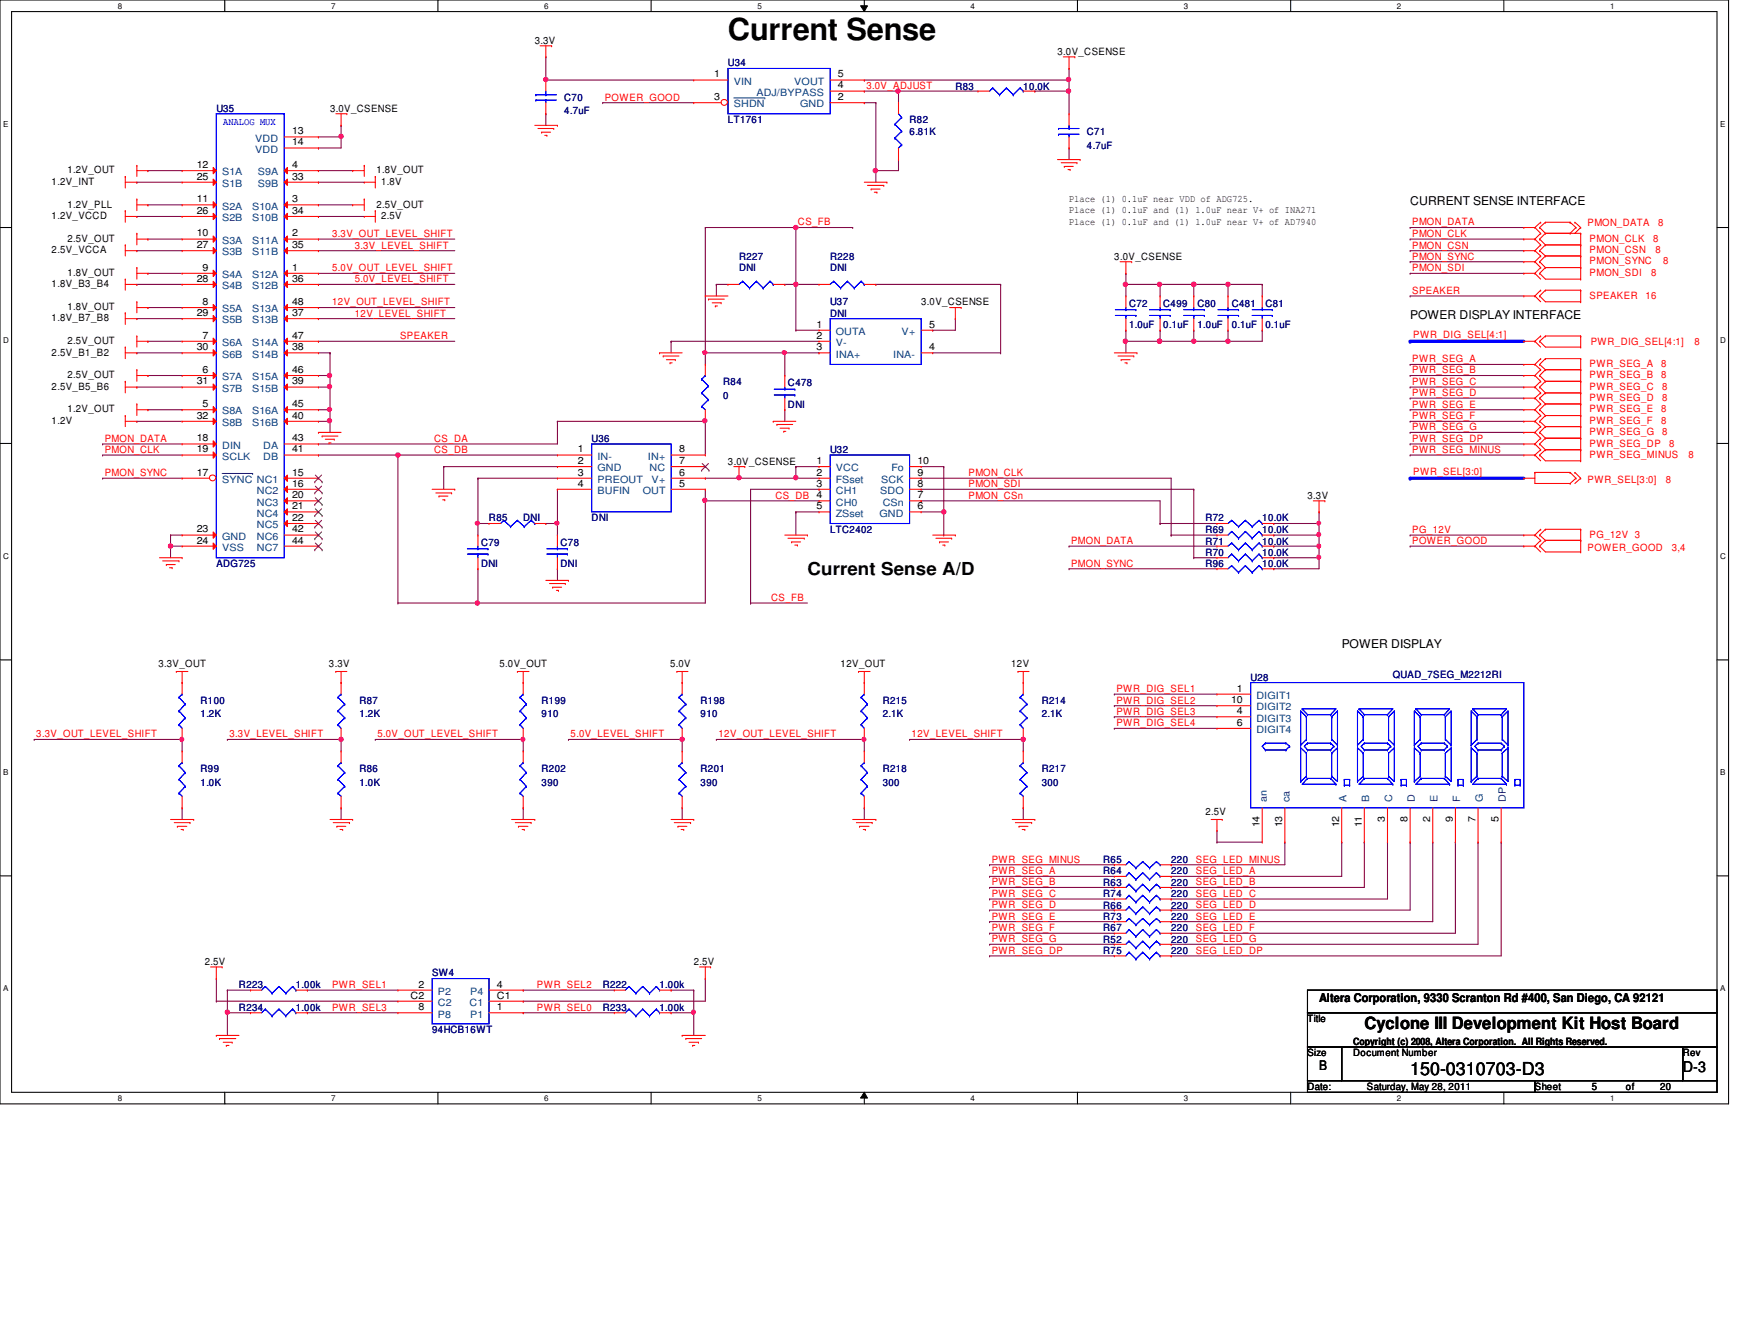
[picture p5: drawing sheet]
<svg xmlns="http://www.w3.org/2000/svg" width="279mm" height="216mm" viewBox="0 0 279 216" stroke-linecap="round" stroke-linejoin="round" font-family="sans-serif">
<defs><g id="words">
<text font-size="4.9" x="117.1" y="6.4">Current Sense</text>
<g font-size="2.9">
<text x="129.9" y="92.4">Current Sense A/D</text>
<text x="226.8" y="172.8">150-0310703-D3</text>
</g>
<text font-size="2.7" x="219.5" y="165.4">Cyclone III Development Kit Host Board</text>
<text font-size="2.4" x="270.7" y="172.3">D-3</text>
<text font-size="2.1" x="212.2" y="172">B</text>
<g font-size="1.9">
<text x="226.8" y="32.9">CURRENT SENSE INTERFACE</text>
<text x="226.8" y="51.2">POWER DISPLAY INTERFACE</text>
<text x="215.8" y="104.2">POWER DISPLAY</text>
<text x="212.2" y="161">Altera Corporation, 9330 Scranton Rd #400, San Diego, CA 92121</text>
</g>
<g font-size="1.6">
<text x="86" y="7">3.3V</text>
<text x="170.1" y="8.9">3.0V_CSENSE</text>
<text x="114.9" y="12.4">1</text>
<text x="114.9" y="16.1">3</text>
<text x="134.8" y="16.1">2</text>
<text x="134.8" y="12.4">5</text>
<text x="134.8" y="14.2">4</text>
<text x="47" y="21.6">13</text>
<text x="47" y="23.4">14</text>
<text x="53.1" y="18">3.0V_CSENSE</text>
<text x="8.3" y="29.7">1.2V_INT</text>
<text x="10.8" y="27.9">1.2V_OUT</text>
<text x="31.7" y="27">12</text>
<text x="31.7" y="28.9">25</text>
<text x="47" y="27">4</text>
<text x="47" y="28.9">33</text>
<text x="60.5" y="27.9">1.8V_OUT</text>
<text x="61.3" y="29.7">1.8V</text>
<text x="8.3" y="35.2">1.2V_VCCD</text>
<text x="10.8" y="33.4">1.2V_PLL</text>
<text x="31.7" y="32.5">11</text>
<text x="31.7" y="34.4">26</text>
<text x="47" y="32.5">3</text>
<text x="47" y="34.4">34</text>
<text x="60.5" y="33.4">2.5V_OUT</text>
<text x="61.3" y="35.2">2.5V</text>
<text x="172" y="32.5">Place (1) 0.1uF near VDD of ADG725.</text>
<text x="172" y="34.3">Place (1) 0.1uF and (1) 1.0uF near V+ of INA271</text>
<text x="8.3" y="40.7">2.5V_VCCA</text>
<text x="10.8" y="38.9">2.5V_OUT</text>
<text x="31.7" y="38">10</text>
<text x="31.7" y="39.9">27</text>
<text x="47" y="38">2</text>
<text x="47" y="39.9">35</text>
<text x="172" y="36.2">Place (1) 0.1uF and (1) 1.0uF near V+ of AD7940</text>
<text x="179.2" y="41.8">3.0V_CSENSE</text>
<text x="8.3" y="46.1">1.8V_B3_B4</text>
<text x="10.8" y="44.4">1.8V_OUT</text>
<text x="31.7" y="45.3">28</text>
<text x="32.6" y="43.5">9</text>
<text x="47" y="43.5">1</text>
<text x="47" y="45.3">36</text>
<text x="8.3" y="51.6">1.8V_B7_B8</text>
<text x="10.8" y="49.9">1.8V_OUT</text>
<text x="31.7" y="50.8">29</text>
<text x="32.6" y="49">8</text>
<text x="47" y="49">48</text>
<text x="47" y="50.8">37</text>
<text x="131.3" y="52.7">1</text>
<text x="148.2" y="49.1">3.0V_CSENSE</text>
<text x="149.4" y="52.7">5</text>
<text x="8.3" y="57.2">2.5V_B1_B2</text>
<text x="10.8" y="55.3">2.5V_OUT</text>
<text x="31.7" y="56.3">30</text>
<text x="32.6" y="54.4">7</text>
<text x="32.6" y="59.9">6</text>
<text x="47" y="54.4">47</text>
<text x="47" y="59.9">46</text>
<text x="47" y="56.3">38</text>
<text x="131.3" y="54.4">2</text>
<text x="131.3" y="56.3">3</text>
<text x="149.4" y="56.3">4</text>
<text x="8.3" y="62.7">2.5V_B5_B6</text>
<text x="10.8" y="60.8">2.5V_OUT</text>
<text x="31.7" y="61.8">31</text>
<text x="32.6" y="65.4">5</text>
<text x="47" y="65.4">45</text>
<text x="47" y="61.8">39</text>
<text x="8.3" y="68.2">1.2V</text>
<text x="10.8" y="66.3">1.2V_OUT</text>
<text x="31.7" y="67.3">32</text>
<text x="31.7" y="71">18</text>
<text x="47" y="71">43</text>
<text x="47" y="67.3">40</text>
<text x="31.7" y="76.5">17</text>
<text x="31.7" y="72.7">19</text>
<text x="47" y="72.7">41</text>
<text x="47" y="76.5">15</text>
<text x="93" y="72.7">1</text>
<text x="93" y="74.6">2</text>
<text x="93" y="76.5">3</text>
<text x="109.2" y="72.7">8</text>
<text x="109.2" y="74.6">7</text>
<text x="109.2" y="76.5">6</text>
<text x="117.1" y="74.7">3.0V_CSENSE</text>
<text x="131.3" y="74.6">1</text>
<text x="131.3" y="76.5">2</text>
<text x="147.6" y="76.5">9</text>
<text x="147.6" y="74.6">10</text>
<text x="47" y="78.2">16</text>
<text x="47" y="80.1">20</text>
<text x="47" y="81.9">21</text>
<text x="47" y="83.7">22</text>
<text x="93" y="78.2">4</text>
<text x="109.2" y="78.2">5</text>
<text x="131.3" y="78.2">3</text>
<text x="131.3" y="80.1">4</text>
<text x="131.3" y="81.9">5</text>
<text x="147.6" y="81.9">6</text>
<text x="147.6" y="80.1">7</text>
<text x="147.6" y="78.2">8</text>
<text x="210.3" y="80.2">3.3V</text>
<text x="31.7" y="85.6">23</text>
<text x="31.7" y="87.4">24</text>
<text x="47" y="87.4">44</text>
<text x="47" y="85.6">42</text>
<text x="25.5" y="107.3">3.3V_OUT</text>
<text x="52.9" y="107.3">3.3V</text>
<text x="80.3" y="107.3">5.0V_OUT</text>
<text x="107.8" y="107.3">5.0V</text>
<text x="135.2" y="107.3">12V_OUT</text>
<text x="162.6" y="107.3">12V</text>
<text x="198" y="113">10</text>
<text x="199" y="111.2">1</text>
<text x="199" y="114.8">4</text>
<text x="199" y="116.7">6</text>
<text x="193.9" y="131.1">2.5V</text>
<text x="202.6" y="133" transform="rotate(-90 202.6 133)">14</text>
<text x="206.2" y="133" transform="rotate(-90 206.2 133)">13</text>
<text x="215.4" y="133" transform="rotate(-90 215.4 133)">12</text>
<text x="219" y="133" transform="rotate(-90 219 133)">11</text>
<text x="222.8" y="132.1" transform="rotate(-90 222.8 132.1)">3</text>
<text x="226.4" y="132.1" transform="rotate(-90 226.4 132.1)">8</text>
<text x="230" y="132.1" transform="rotate(-90 230 132.1)">2</text>
<text x="233.7" y="132.1" transform="rotate(-90 233.7 132.1)">9</text>
<text x="237.3" y="132.1" transform="rotate(-90 237.3 132.1)">7</text>
<text x="241" y="132.1" transform="rotate(-90 241 132.1)">5</text>
<text x="32.9" y="155.2">2.5V</text>
<text x="111.6" y="155.2">2.5V</text>
<text x="66" y="160.5">C2</text>
<text x="67.3" y="158.8">2</text>
<text x="79.9" y="160.5">C1</text>
<text x="79.9" y="158.8">4</text>
<text x="67.3" y="162.4">8</text>
<text x="79.9" y="162.4">1</text>
<text x="210.3" y="164.3">Title</text>
<text x="217.7" y="168">Copyright (c) 2008, Altera Corporation. All Rights Reserved.</text>
<text x="210.3" y="169.8">Size</text>
<text x="217.7" y="169.8">Document Number</text>
<text x="270.7" y="169.8">Rev</text>
<text x="210.3" y="175.3">Date:</text>
<text x="219.9" y="175.3">Saturday, May 28, 2011</text>
<text x="246.9" y="175.3">Sheet</text>
<text x="256" y="175.3">5</text>
<text x="261.5" y="175.3">of</text>
<text x="267" y="175.3">20</text>
</g>
<g font-size="1.6" fill="#000080">
<text x="117.1" y="10.7">U34</text>
<text x="90.8" y="16.2">C70</text>
<text x="153.7" y="14.4">R83</text>
<text x="164.6" y="14.4">10.0K</text>
<text x="34.8" y="18">U35</text>
<text x="90.8" y="18.4">4.7uF</text>
<text x="117.1" y="19.8">LT1761</text>
<text x="146.3" y="19.8">R82</text>
<text x="146.3" y="21.7">6.81K</text>
<text x="174.8" y="21.7">C71</text>
<text x="174.8" y="23.9">4.7uF</text>
<text x="118.9" y="41.8">R227</text>
<text x="133.5" y="41.8">R228</text>
<text x="118.9" y="43.6">DNI</text>
<text x="133.5" y="43.6">DNI</text>
<text x="133.5" y="49.1">U37</text>
<text x="133.5" y="51">DNI</text>
<text x="181.6" y="49.3">C72</text>
<text x="181.6" y="52.7">1.0uF</text>
<text x="187.1" y="49.3">C499</text>
<text x="187.1" y="52.7">0.1uF</text>
<text x="192.6" y="49.3">C80</text>
<text x="192.6" y="52.7">1.0uF</text>
<text x="198.1" y="49.3">C481</text>
<text x="198.1" y="52.7">0.1uF</text>
<text x="203.5" y="49.3">C81</text>
<text x="203.5" y="52.7">0.1uF</text>
<text x="116.3" y="61.9">R84</text>
<text x="116.3" y="64.1">0</text>
<text x="126.7" y="62.1">C478</text>
<text x="126.7" y="65.5">DNI</text>
<text x="95.2" y="71">U36</text>
<text x="133.5" y="72.9">U32</text>
<text x="78.7" y="83.8">R85</text>
<text x="84.2" y="83.8">DNI</text>
<text x="95.2" y="83.8">DNI</text>
<text x="193.9" y="83.8">R72</text>
<text x="203" y="83.8">10.0K</text>
<text x="77.4" y="87.7">C79</text>
<text x="90.2" y="87.7">C78</text>
<text x="133.5" y="85.7">LTC2402</text>
<text x="193.9" y="85.7">R69</text>
<text x="193.9" y="87.5">R71</text>
<text x="193.9" y="89.3">R70</text>
<text x="203" y="85.7">10.0K</text>
<text x="203" y="87.5">10.0K</text>
<text x="203" y="89.3">10.0K</text>
<text x="34.8" y="91.2">ADG725</text>
<text x="77.4" y="91.2">DNI</text>
<text x="90.2" y="91.2">DNI</text>
<text x="193.9" y="91.2">R96</text>
<text x="203" y="91.2">10.0K</text>
<text x="32.3" y="113.1">R100</text>
<text x="57.8" y="113.1">R87</text>
<text x="87.1" y="113.1">R199</text>
<text x="112.7" y="113.1">R198</text>
<text x="142" y="113.1">R215</text>
<text x="167.6" y="113.1">R214</text>
<text x="201.2" y="109.5">U28</text>
<text x="224" y="109.1">QUAD_7SEG_M2212RI</text>
<text x="32.3" y="115.3">1.2K</text>
<text x="57.8" y="115.3">1.2K</text>
<text x="87.1" y="115.3">910</text>
<text x="112.7" y="115.3">910</text>
<text x="142" y="115.3">2.1K</text>
<text x="167.6" y="115.3">2.1K</text>
<text x="32.3" y="124.1">R99</text>
<text x="57.8" y="124.1">R86</text>
<text x="87.1" y="124.1">R202</text>
<text x="112.7" y="124.1">R201</text>
<text x="142" y="124.1">R218</text>
<text x="167.6" y="124.1">R217</text>
<text x="32.3" y="126.3">1.0K</text>
<text x="57.8" y="126.3">1.0K</text>
<text x="87.1" y="126.3">390</text>
<text x="112.7" y="126.3">390</text>
<text x="142" y="126.3">300</text>
<text x="167.6" y="126.3">300</text>
<text x="177.5" y="142.4">R63</text>
<text x="177.5" y="138.7">R65</text>
<text x="177.5" y="140.5">R64</text>
<text x="188.4" y="142.4">220</text>
<text x="188.4" y="138.7">220</text>
<text x="188.4" y="140.5">220</text>
<text x="177.5" y="149.7">R67</text>
<text x="177.5" y="144.2">R74</text>
<text x="177.5" y="146.1">R66</text>
<text x="177.5" y="147.8">R73</text>
<text x="188.4" y="149.7">220</text>
<text x="188.4" y="144.2">220</text>
<text x="188.4" y="146.1">220</text>
<text x="188.4" y="147.8">220</text>
<text x="177.5" y="153.3">R75</text>
<text x="177.5" y="151.6">R52</text>
<text x="188.4" y="153.3">220</text>
<text x="188.4" y="151.6">220</text>
<text x="38.4" y="158.8">R223</text>
<text x="47.6" y="158.8">1.00k</text>
<text x="69.5" y="157">SW4</text>
<text x="96.9" y="158.8">R222</text>
<text x="106.1" y="158.8">1.00k</text>
<text x="38.4" y="162.5">R234</text>
<text x="47.6" y="162.5">1.00k</text>
<text x="69.5" y="166.1">94HCB16WT</text>
<text x="96.9" y="162.5">R233</text>
<text x="106.1" y="162.5">1.00k</text>
</g>
<g font-size="1.6" fill="#f00">
<text x="97.3" y="16.2">POWER_GOOD</text>
<text x="139.4" y="14.3">3.0V_ADJUST</text>
<text x="53.4" y="38.1">3.3V_OUT_LEVEL_SHIFT</text>
<text x="57.1" y="40">3.3V_LEVEL_SHIFT</text>
<text x="128.4" y="36.2">CS_FB</text>
<text x="227.2" y="40">PMON_CSN</text>
<text x="227.2" y="38.1">PMON_CLK</text>
<text x="227.2" y="41.7">PMON_SYNC</text>
<text x="227.2" y="36.2">PMON_DATA</text>
<text x="255.4" y="36.3">PMON_DATA</text>
<text x="255.7" y="40.7">PMON_CSN</text>
<text x="255.7" y="38.9">PMON_CLK</text>
<text x="265.9" y="38.9">8</text>
<text x="266.3" y="40.7">8</text>
<text x="266.7" y="36.3">8</text>
<text x="53.4" y="43.6">5.0V_OUT_LEVEL_SHIFT</text>
<text x="57.1" y="45.4">5.0V_LEVEL_SHIFT</text>
<text x="227.2" y="43.6">PMON_SDI</text>
<text x="227.2" y="47.2">SPEAKER</text>
<text x="255.7" y="44.4">PMON_SDI</text>
<text x="255.7" y="42.5">PMON_SYNC</text>
<text x="265.6" y="44.4">8</text>
<text x="267.5" y="42.5">8</text>
<text x="53.4" y="49.1">12V_OUT_LEVEL_SHIFT</text>
<text x="57.1" y="50.9">12V_LEVEL_SHIFT</text>
<text x="255.7" y="48">SPEAKER</text>
<text x="264.7" y="48">16</text>
<text x="64.3" y="54.5">SPEAKER</text>
<text x="227.2" y="58.3">PWR_SEG_A</text>
<text x="227.3" y="54.4">PWR_DIG_SEL[4:1]</text>
<text x="255.7" y="59">PWR_SEG_A</text>
<text x="255.9" y="55.5">PWR_DIG_SEL[4:1]</text>
<text x="267.2" y="59">8</text>
<text x="272.5" y="55.5">8</text>
<text x="227.2" y="60">PWR_SEG_B</text>
<text x="227.2" y="61.9">PWR_SEG_C</text>
<text x="227.2" y="63.7">PWR_SEG_D</text>
<text x="227.2" y="65.5">PWR_SEG_E</text>
<text x="255.7" y="60.8">PWR_SEG_B</text>
<text x="255.7" y="62.7">PWR_SEG_C</text>
<text x="255.7" y="64.4">PWR_SEG_D</text>
<text x="267.2" y="60.8">8</text>
<text x="267.4" y="62.7">8</text>
<text x="267.4" y="64.4">8</text>
<text x="16.8" y="71">PMON_DATA</text>
<text x="69.9" y="71">CS_DA</text>
<text x="227.2" y="67.4">PWR_SEG_F</text>
<text x="227.2" y="69.2">PWR_SEG_G</text>
<text x="227.2" y="71">PWR_SEG_DP</text>
<text x="255.7" y="66.3">PWR_SEG_E</text>
<text x="255.7" y="68.2">PWR_SEG_F</text>
<text x="255.7" y="69.9">PWR_SEG_G</text>
<text x="255.7" y="71.8">PWR_SEG_DP</text>
<text x="267.2" y="68.2">8</text>
<text x="267.2" y="66.3">8</text>
<text x="267.4" y="69.9">8</text>
<text x="268.5" y="71.8">8</text>
<text x="16.8" y="76.5">PMON_SYNC</text>
<text x="16.8" y="72.8">PMON_CLK</text>
<text x="69.9" y="72.8">CS_DB</text>
<text x="155.8" y="76.5">PMON_CLK</text>
<text x="227.2" y="72.8">PWR_SEG_MINUS</text>
<text x="227.3" y="76.4">PWR_SEL[3:0]</text>
<text x="255.4" y="77.6">PWR_SEL[3:0]</text>
<text x="255.7" y="73.6">PWR_SEG_MINUS</text>
<text x="268" y="77.6">8</text>
<text x="271.6" y="73.6">8</text>
<text x="124.7" y="80.2">CS_DB</text>
<text x="155.8" y="80.2">PMON_CSn</text>
<text x="155.8" y="78.3">PMON_SDI</text>
<text x="172.3" y="87.5">PMON_DATA</text>
<text x="227.2" y="85.7">PG_12V</text>
<text x="227.2" y="87.5">POWER_GOOD</text>
<text x="255.4" y="88.6">POWER_GOOD</text>
<text x="255.7" y="86.4">PG_12V 3</text>
<text x="268.9" y="88.6">3,4</text>
<text x="172.3" y="91.1">PMON_SYNC</text>
<text x="124" y="96.6">CS_FB</text>
<text x="179.6" y="111.3">PWR_DIG_SEL1</text>
<text x="179.6" y="113.1">PWR_DIG_SEL2</text>
<text x="5.8" y="118.5">3.3V_OUT_LEVEL_SHIFT</text>
<text x="36.9" y="118.5">3.3V_LEVEL_SHIFT</text>
<text x="60.7" y="118.5">5.0V_OUT_LEVEL_SHIFT</text>
<text x="91.8" y="118.5">5.0V_LEVEL_SHIFT</text>
<text x="115.6" y="118.5">12V_OUT_LEVEL_SHIFT</text>
<text x="146.6" y="118.5">12V_LEVEL_SHIFT</text>
<text x="179.6" y="114.9">PWR_DIG_SEL3</text>
<text x="179.6" y="116.8">PWR_DIG_SEL4</text>
<text x="159.5" y="140.5">PWR_SEG_A</text>
<text x="159.5" y="142.3">PWR_SEG_B</text>
<text x="159.5" y="138.7">PWR_SEG_MINUS</text>
<text x="192.4" y="140.5">SEG_LED_A</text>
<text x="192.4" y="142.3">SEG_LED_B</text>
<text x="192.4" y="138.7">SEG_LED_MINUS</text>
<text x="159.5" y="144.2">PWR_SEG_C</text>
<text x="159.5" y="146">PWR_SEG_D</text>
<text x="159.5" y="147.8">PWR_SEG_E</text>
<text x="159.5" y="149.7">PWR_SEG_F</text>
<text x="192.4" y="144.2">SEG_LED_C</text>
<text x="192.4" y="146">SEG_LED_D</text>
<text x="192.4" y="147.8">SEG_LED_E</text>
<text x="192.4" y="149.7">SEG_LED_F</text>
<text x="159.5" y="153.3">PWR_SEG_DP</text>
<text x="159.5" y="151.5">PWR_SEG_G</text>
<text x="192.4" y="151.5">SEG_LED_G</text>
<text x="192.4" y="153.3">SEG_LED_DP</text>
<text x="53.4" y="158.8">PWR_SEL1</text>
<text x="86.4" y="158.8">PWR_SEL2</text>
<text x="53.4" y="162.5">PWR_SEL3</text>
<text x="86.4" y="162.5">PWR_SEL0</text>
</g>
<g font-size="1.6" fill="#004080">
<text x="118" y="13.6">VIN</text>
<text x="118" y="17.3">SHDN</text>
<text x="121.7" y="15.4">ADJ/BYPASS</text>
<text x="127.8" y="13.6">VOUT</text>
<text x="128.7" y="17.3">GND</text>
<text x="41.1" y="22.8">VDD</text>
<text x="35.7" y="28.2">S1A</text>
<text x="41.1" y="24.6">VDD</text>
<text x="41.5" y="28.2">S9A</text>
<text x="35.7" y="33.7">S2A</text>
<text x="35.7" y="30.1">S1B</text>
<text x="35.7" y="35.6">S2B</text>
<text x="40.6" y="33.7">S10A</text>
<text x="40.6" y="35.6">S10B</text>
<text x="41.5" y="30.1">S9B</text>
<text x="35.7" y="39.2">S3A</text>
<text x="35.7" y="41.1">S3B</text>
<text x="40.6" y="39.2">S11A</text>
<text x="40.6" y="41.1">S11B</text>
<text x="35.7" y="44.7">S4A</text>
<text x="35.7" y="46.5">S4B</text>
<text x="40.6" y="44.7">S12A</text>
<text x="40.6" y="46.5">S12B</text>
<text x="35.7" y="50.2">S5A</text>
<text x="35.7" y="52">S5B</text>
<text x="40.6" y="50.2">S13A</text>
<text x="40.6" y="52">S13B</text>
<text x="134.5" y="53.8">OUTA</text>
<text x="145" y="53.8">V+</text>
<text x="35.7" y="55.6">S6A</text>
<text x="35.7" y="57.5">S6B</text>
<text x="40.6" y="55.6">S14A</text>
<text x="40.6" y="57.5">S14B</text>
<text x="134.5" y="55.6">V-</text>
<text x="134.5" y="57.5">INA+</text>
<text x="143.7" y="57.5">INA-</text>
<text x="35.7" y="61.1">S7A</text>
<text x="35.7" y="63">S7B</text>
<text x="40.6" y="61.1">S15A</text>
<text x="40.6" y="63">S15B</text>
<text x="35.7" y="66.6">S8A</text>
<text x="35.7" y="68.5">S8B</text>
<text x="40.6" y="66.6">S16A</text>
<text x="40.6" y="68.5">S16B</text>
<text x="35.7" y="77.6">SYNC NC1</text>
<text x="35.7" y="72.1">DIN</text>
<text x="35.7" y="73.9">SCLK</text>
<text x="42.3" y="72.1">DA</text>
<text x="42.3" y="73.9">DB</text>
<text x="96.1" y="73.9">IN-</text>
<text x="96.1" y="75.8">GND</text>
<text x="96.1" y="77.6">PREOUT</text>
<text x="104.2" y="73.9">IN+</text>
<text x="104.5" y="75.8">NC</text>
<text x="104.8" y="77.6">V+</text>
<text x="134.5" y="75.8">VCC</text>
<text x="134.5" y="77.6">FSset</text>
<text x="141.7" y="77.6">SCK</text>
<text x="143.4" y="75.8">Fo</text>
<text x="41.3" y="79.4">NC2</text>
<text x="41.3" y="81.3">NC3</text>
<text x="41.3" y="83.1">NC4</text>
<text x="96.1" y="79.4">BUFIN</text>
<text x="103.4" y="79.4">OUT</text>
<text x="134.5" y="79.4">CH1</text>
<text x="134.5" y="81.3">CH0</text>
<text x="134.5" y="83.1">ZSset</text>
<text x="141.5" y="83.1">GND</text>
<text x="141.6" y="79.4">SDO</text>
<text x="142" y="81.3">CSn</text>
<text x="35.7" y="86.8">GND</text>
<text x="35.7" y="88.6">VSS</text>
<text x="41.3" y="88.6">NC7</text>
<text x="41.3" y="86.8">NC6</text>
<text x="41.3" y="84.9">NC5</text>
<text x="202.1" y="112.4">DIGIT1</text>
<text x="202.1" y="116">DIGIT3</text>
<text x="202.1" y="114.2">DIGIT2</text>
<text x="202.1" y="117.9">DIGIT4</text>
<text x="203.8" y="128.9" transform="rotate(-90 203.8 128.9)">an</text>
<text x="207.4" y="128.9" transform="rotate(-90 207.4 128.9)">ca</text>
<text x="216.6" y="128.9" transform="rotate(-90 216.6 128.9)">A</text>
<text x="220.2" y="128.9" transform="rotate(-90 220.2 128.9)">B</text>
<text x="223.9" y="128.9" transform="rotate(-90 223.9 128.9)">C</text>
<text x="227.6" y="128.9" transform="rotate(-90 227.6 128.9)">D</text>
<text x="231.2" y="128.9" transform="rotate(-90 231.2 128.9)">E</text>
<text x="234.9" y="128.9" transform="rotate(-90 234.9 128.9)">F</text>
<text x="238.5" y="128.9" transform="rotate(-90 238.5 128.9)">G</text>
<text x="242.2" y="128.9" transform="rotate(-90 242.2 128.9)">DP</text>
<text x="70.4" y="159.9">P2</text>
<text x="70.4" y="161.7">C2</text>
<text x="75.5" y="161.7">C1</text>
<text x="75.6" y="159.9">P4</text>
<text x="70.4" y="163.6">P8</text>
<text x="75.6" y="163.6">P1</text>
</g>
<text font-size="1.6" fill="#00f" x="35.9" y="20.1">ANALOG MUX</text>
<g font-size="1.3">
<text x="19" y="1.4">8</text>
<text x="53.3" y="1.4">7</text>
<text x="87.5" y="1.4">6</text>
<text x="121.8" y="1.4">5</text>
<text x="156.1" y="1.4">4</text>
<text x="190.4" y="1.4">3</text>
<text x="224.7" y="1.4">2</text>
<text x="259" y="1.4">1</text>
<text x=".5" y="20.4">E</text>
<text x="276.7" y="20.4">E</text>
<text x=".5" y="55.1">D</text>
<text x="276.7" y="55.1">D</text>
<text x=".5" y="89.8">C</text>
<text x="276.7" y="89.8">C</text>
<text x=".5" y="124.6">B</text>
<text x="276.7" y="124.6">B</text>
<text x=".5" y="159.3">A</text>
<text x="276.7" y="159.3">A</text>
<text x="19" y="177">8</text>
<text x="53.3" y="177">7</text>
<text x="87.5" y="177">6</text>
<text x="121.8" y="177">5</text>
<text x="156.1" y="177">4</text>
<text x="190.4" y="177">3</text>
<text x="224.7" y="177">2</text>
<text x="259" y="177">1</text>
</g>
</g></defs>
<path d="M0 0h278v177.5h-278zM1.9 1.9h274.3v173.7h-274.3z" fill="none" stroke="#000" stroke-width=".17"/>
<g fill="#fff">
<path d="M19 .3h.6v1.4h-.6z"/>
<path d="M19 175.9h.6v1.4h-.6z"/>
</g>
<path d="M36.2 0v1.9M36.2 175.6v1.9" fill="none" stroke="#000" stroke-width=".17"/>
<g fill="#fff">
<path d="M53.3 .3h.6v1.4h-.6z"/>
<path d="M53.3 175.9h.6v1.4h-.6z"/>
</g>
<path d="M70.4 0v1.9M70.4 175.6v1.9" fill="none" stroke="#000" stroke-width=".17"/>
<g fill="#fff">
<path d="M87.5 .3h.7v1.4h-.7z"/>
<path d="M87.5 175.9h.7v1.4h-.7z"/>
</g>
<path d="M104.7 0v1.9M104.7 175.6v1.9" fill="none" stroke="#000" stroke-width=".17"/>
<g fill="#fff">
<path d="M121.8 .3h.7v1.4h-.7z"/>
<path d="M121.8 175.9h.7v1.4h-.7z"/>
</g>
<path d="M139 0v1.9M139 175.6v1.9" fill="none" stroke="#000" stroke-width=".17"/>
<path d="M138.4 .9h1.1l-.5 1zM139 175.6l.5 .9h-1.1z" fill="#000"/>
<path d="M138.4 .9h1.1l-.5 1zM139 175.6l.5 .9h-1.1z" fill="none" stroke="#000" stroke-width=".16"/>
<g fill="#fff">
<path d="M156.1 .3h.7v1.4h-.7z"/>
<path d="M156.1 175.9h.7v1.4h-.7z"/>
</g>
<path d="M173.3 0v1.9M173.3 175.6v1.9" fill="none" stroke="#000" stroke-width=".17"/>
<g fill="#fff">
<path d="M190.4 .3h.7v1.4h-.7z"/>
<path d="M190.4 175.9h.7v1.4h-.7z"/>
</g>
<path d="M207.6 0v1.9M207.6 175.6v1.9" fill="none" stroke="#000" stroke-width=".17"/>
<g fill="#fff">
<path d="M224.7 .3h.7v1.4h-.7z"/>
<path d="M224.7 175.9h.7v1.4h-.7z"/>
</g>
<path d="M241.9 0v1.9M241.9 175.6v1.9" fill="none" stroke="#000" stroke-width=".17"/>
<g fill="#fff">
<path d="M259 .3h.7v1.4h-.7z"/>
<path d="M259 175.9h.7v1.4h-.7z"/>
<path d="M.5 19.2h.9v1.5h-.9z"/>
<path d="M276.7 19.2h.8v1.5h-.8z"/>
<path d="M.5 53.9h.9v1.5h-.9z"/>
<path d="M276.7 53.9h.9v1.5h-.9z"/>
</g>
<path d="M0 36.6h1.9M276.2 36.6h1.8" fill="none" stroke="#000" stroke-width=".17"/>
<g fill="#fff">
<path d="M.5 88.6h.9v1.5h-.9z"/>
<path d="M276.7 88.6h.9v1.5h-.9z"/>
</g>
<path d="M0 71.3h1.9M276.2 71.3h1.8" fill="none" stroke="#000" stroke-width=".17"/>
<g fill="#fff">
<path d="M.5 123.4h.9v1.5h-.9z"/>
<path d="M276.7 123.4h.8v1.5h-.8z"/>
</g>
<path d="M0 106.1h1.9M276.2 106.1h1.8" fill="none" stroke="#000" stroke-width=".17"/>
<g fill="#fff">
<path d="M.5 158.2h.8v1.4h-.8z"/>
<path d="M276.7 158.2h.8v1.4h-.8z"/>
</g>
<path d="M0 140.8h1.9M276.2 140.8h1.8" fill="none" stroke="#000" stroke-width=".17"/>
<g fill="none" stroke="#800040" stroke-width=".17">
<path d="M226.8 58.6h.1M226.8 58.6h18.3M179.2 111.6h.1M179.2 111.6h16.5M215.8 135.4h.1M215.8 135.4v5.5h-27.4M219.5 135.4h.1M219.5 135.4v7.3h-31.1M223.2 135.4h.1M223.2 135.4v9.1h-34.8M226.8 135.4h.1M226.8 135.4v10.9h-38.4"/>
<path d="M230.5 135.4h.1M230.5 135.4v12.8h-42.1M234.1 135.4h.1M234.1 135.4v14.6h-45.7M237.7 135.4h.1M237.7 135.4v16.4h-49.3M241.5 135.4h.1M241.5 135.4v18.3h-53.1M159.2 153.7h.1M159.2 140.9h.1M159.2 142.7h.1M159.2 144.5h.1"/>
<path d="M159.2 146.3h.1M159.2 148.2h.1M159.2 150h.1M159.2 151.8h.1M159.2 153.7h20M159.2 140.9h20M159.2 142.7h20M159.2 144.5h20M159.2 146.3h20M159.2 148.2h20M159.2 150h20M159.2 151.8h20"/>
<path d="M188.4 140.9h.1M188.4 142.7h.1M188.4 144.5h.1M188.4 146.3h.1M188.4 148.2h.1M188.4 150h.1M188.4 151.8h.1M188.4 153.7h.1"/>
</g>
<path d="M226.8 54.9h18.3" fill="none" stroke="#00f" stroke-width=".51"/>
<circle cx="226.8" cy="54.9" r=".25" fill="#00f"/>
<g fill="none" stroke="#800040" stroke-width=".17">
<path d="M226.8 60.4h.1M226.8 62.2h.1M226.8 64h.1M226.8 65.9h.1M226.8 67.7h.1M226.8 69.5h.1M226.8 71.4h.1M226.8 60.4h18.3M226.8 62.2h18.3M226.8 64h18.3M226.8 65.9h18.3M226.8 67.7h18.3"/>
<path d="M226.8 69.5h18.3M226.8 71.4h18.3M34.8 161h.1M34.8 161h29.2M36.6 162.8h.1M36.6 162.8v3.7"/>
</g>
<circle cx="36.6" cy="162.7" r=".35" fill="#f0f"/>
<circle cx="36.6" cy="162.7" r=".35" fill="none" stroke="#f0f" stroke-width=".17"/>
<path d="M84.2 161h.1M84.2 162.8h.1M84.2 161h29.3M84.2 162.8h14.6" fill="none" stroke="#800040" stroke-width=".17"/>
<path d="M226.8 76.9h18.3" fill="none" stroke="#00f" stroke-width=".51"/>
<circle cx="226.8" cy="76.9" r=".25" fill="#00f"/>
<g fill="none" stroke="#800040" stroke-width=".17">
<path d="M226.8 73.2h.1M226.8 73.2h18.3M226.8 86h.1M226.8 86h18.3M179.2 113.5h.1M179.2 115.2h.1M179.2 117.1h.1M179.2 113.5h16.5M179.2 115.2h16.5M179.2 117.1h16.5M159.2 139h.1M159.2 139h20"/>
<path d="M188.4 139h.1M195.7 133.5h.1M195.7 135.4h.1M195.7 133.5v1.9M195.7 135.4h7.3M206.7 135.4h.1M206.7 135.4v3.6h-18.3M49.4 159.2h.1M49.4 159.2h14.6M84.2 159.2h.1M84.2 159.2h14.6M107.9 159.2h.1"/>
<path d="M107.9 159.2h3.7M36.6 162.8h.1M36.6 162.8h3.7M49.4 162.8h.1M49.4 162.8h14.6M107.9 162.8h.1M107.9 162.8h3.7"/>
</g>
<circle cx="111.5" cy="162.7" r=".33" fill="#f0f"/>
<circle cx="111.5" cy="162.7" r=".33" fill="none" stroke="#f0f" stroke-width=".17"/>
<g fill="none" stroke="#800040" stroke-width=".17">
<path d="M64 73.2h.1M64 73.2h25.7M76.9 84.2h.1M76.9 84.2h1.8M76.9 84.2v1.8M128 82.3h.1M128 82.3h3.7M34.8 157.3h.1M34.8 157.3v3.7M36.6 159.2h.1M36.6 159.2h3.7M36.6 159.2v3.6"/>
<path d="M111.6 159.2h.1M111.6 159.2v7.3M113.5 157.3h.1M113.5 157.3v3.7M111.6 162.8h.1"/>
</g>
<circle cx="76.8" cy="84.1" r=".33" fill="#f0f"/>
<circle cx="76.8" cy="84.1" r=".33" fill="none" stroke="#f0f" stroke-width=".17"/>
<path d="M87.8 84.2h.1M87.8 84.2h1.9M89.7 84.2h.1M89.7 84.2v1.8" fill="none" stroke="#800040" stroke-width=".17"/>
<circle cx="89.6" cy="84.1" r=".33" fill="#f0f"/>
<circle cx="89.6" cy="84.1" r=".33" fill="none" stroke="#f0f" stroke-width=".17"/>
<g fill="none" stroke="#800040" stroke-width=".17">
<path d="M51.2 22h.1M54.9 20.2h.1M54.9 20.2v1.8h-3.7M71.4 75h.1M71.4 75h18.3M71.4 75v3.7M76.9 76.9h.1M76.9 76.9h12.8M76.9 76.9v7.3M89.7 78.7h.1M89.7 78.7v5.5M113.5 76.9h.1"/>
<path d="M113.5 76.9h5.4M76.9 91.4h.1M76.9 91.4v5.5M89.7 91.4h.1M89.7 91.4v1.9"/>
</g>
<circle cx="54.9" cy="21.9" r=".35" fill="#f0f"/>
<circle cx="54.9" cy="21.9" r=".35" fill="none" stroke="#f0f" stroke-width=".17"/>
<g fill="none" stroke="#800040" stroke-width=".17">
<path d="M140.9 16.5h.1M140.9 16.5v10.9M144.5 14.6h.1M144.5 14.6h12.8M166.5 14.6h.1M166.5 14.6h5.5M51.2 23.8h.1M54.9 22h.1M54.9 22v1.8h-3.7M140.9 27.4h.1M144.5 25.7h.1M144.5 25.7v1.7h-3.6"/>
<path d="M16.5 76.9h.1M16.5 71.4h.1M16.5 76.9h12.8M16.5 71.4h12.8M27.4 86h.1M27.4 87.8h.1M27.4 86h1.9M27.4 87.8v1.9M27.4 87.8h1.9"/>
</g>
<circle cx="171.9" cy="14.6" r=".35" fill="#f0f"/>
<circle cx="171.9" cy="14.6" r=".35" fill="none" stroke="#f0f" stroke-width=".17"/>
<path d="M172 12.9h.1M172 12.9v1.7" fill="none" stroke="#800040" stroke-width=".17"/>
<circle cx="171.9" cy="12.8" r=".35" fill="#f0f"/>
<circle cx="171.9" cy="12.8" r=".35" fill="none" stroke="#f0f" stroke-width=".17"/>
<path d="M139 16.5h.1M139 14.6h.1M139 16.5h1.9M139 14.6h5.5M172 11h.1M172 11v1.9" fill="none" stroke="#800040" stroke-width=".17"/>
<circle cx="144.4" cy="14.6" r=".35" fill="#f0f"/>
<circle cx="144.4" cy="14.6" r=".35" fill="none" stroke="#f0f" stroke-width=".17"/>
<path d="M87.8 9.1h.1M87.8 9.1v3.8" fill="none" stroke="#800040" stroke-width=".17"/>
<circle cx="87.8" cy="12.8" r=".35" fill="#f0f"/>
<circle cx="87.8" cy="12.8" r=".35" fill="none" stroke="#f0f" stroke-width=".17"/>
<path d="M87.8 12.9h.1M87.8 12.9h23.8M172 14.6h.1M172 14.6v3.7M140.9 27.4h.1M140.9 27.4v1.9M172 23.8h.1M172 23.8v1.9" fill="none" stroke="#800040" stroke-width=".17"/>
<circle cx="140.8" cy="27.4" r=".35" fill="#f0f"/>
<circle cx="140.8" cy="27.4" r=".35" fill="none" stroke="#f0f" stroke-width=".17"/>
<path d="M87.8 18.3h.1M87.8 18.3v1.9M139 12.9h.1M139 12.9h33M144.5 14.6h.1M144.5 14.6v1.9M51.2 71.4h.1M51.2 71.4h38.5M128 76.9h.1M128 75h.1M128 76.9h3.7M128 75v1.9" fill="none" stroke="#800040" stroke-width=".17"/>
<circle cx="128" cy="76.8" r=".35" fill="#f0f"/>
<circle cx="128" cy="76.8" r=".35" fill="none" stroke="#f0f" stroke-width=".17"/>
<path d="M128 75h.1M128 75h3.7M27.4 86h.1M27.4 86v1.8M76.9 96.9h.1M76.9 96.9h36.6" fill="none" stroke="#800040" stroke-width=".17"/>
<circle cx="27.4" cy="87.8" r=".35" fill="#f0f"/>
<circle cx="27.4" cy="87.8" r=".35" fill="none" stroke="#f0f" stroke-width=".17"/>
<path d="M16.5 73.2h.1M16.5 73.2h12.8M89.7 67.7h.1M89.7 67.7v3.7M113.5 80.5h.1M113.5 80.5v16.4" fill="none" stroke="#800040" stroke-width=".17"/>
<circle cx="113.4" cy="80.4" r=".35" fill="#f0f"/>
<circle cx="113.4" cy="80.4" r=".35" fill="none" stroke="#f0f" stroke-width=".17"/>
<path d="M22 29.3h.1M22 29.3h7.3M23.8 27.4h.1M23.8 27.4h5.5M89.7 67.7h.1M89.7 67.7h23.8M120.7 78.7h11M131.7 78.7h.1M113.5 80.5h.1M113.5 80.5h18.2" fill="none" stroke="#800040" stroke-width=".17"/>
<circle cx="113.4" cy="67.6" r=".35" fill="#f0f"/>
<circle cx="113.4" cy="67.6" r=".35" fill="none" stroke="#f0f" stroke-width=".17"/>
<g fill="none" stroke="#800040" stroke-width=".17">
<path d="M96.9 16.5h.1M96.9 16.5h14.7M22 34.8h.1M22 34.8h7.3M23.8 32.9h.1M23.8 38.4h.1M23.8 32.9h5.5M23.8 38.4h5.5M22 40.3h.1M22 45.7h.1M22 51.2h.1M22 56.7h.1"/>
<path d="M22 40.3h7.3M22 45.7h7.3M22 51.2h7.3M22 56.7h7.3M23.8 43.9h.1M23.8 49.4h.1M23.8 54.9h.1M23.8 43.9h5.5M23.8 49.4h5.5M23.8 54.9h5.5M128 45.7h.1M128 45.7v7.4"/>
<path d="M22 62.2h.1M22 67.7h.1M22 62.2h7.3M22 67.7h7.3M23.8 60.4h.1M23.8 65.9h.1M23.8 60.4h5.5M23.8 65.9h5.5M226.8 87.8h.1M226.8 87.8h18.3"/>
</g>
<circle cx="128" cy="45.7" r=".35" fill="#f0f"/>
<circle cx="128" cy="45.7" r=".35" fill="none" stroke="#f0f" stroke-width=".17"/>
<path d="M113.5 56.7h.1M113.5 56.7v1.9M113.5 56.7h12.7M126.2 56.7h.1M150 53.1h.1M153.7 51.2h.1M153.7 51.2v1.9h-3.7" fill="none" stroke="#800040" stroke-width=".17"/>
<circle cx="126.2" cy="56.7" r=".33" fill="#f0f"/>
<circle cx="126.2" cy="56.7" r=".33" fill="none" stroke="#f0f" stroke-width=".17"/>
<g fill="none" stroke="#800040" stroke-width=".17">
<path d="M51.2 29.3h.1M51.2 27.4h.1M51.2 34.8h.1M51.2 32.9h.1M51.2 29.3h7.4M51.2 27.4h5.5M51.2 34.8h7.4M51.2 32.9h5.5M107.9 54.9h.1M107.9 54.9h23.8M107.9 54.9v1.8M115.2 45.7h.1"/>
<path d="M115.2 45.7h1.9M115.2 45.7v1.9M126.2 45.7h.1M126.2 45.7h5.5M128 45.7h.1M128 53.1h.1M128 53.1h3.7M140.9 45.7h.1M140.9 45.7h20.1M150 56.7h11M161 45.7h.1M161 56.7h.1"/>
<path d="M161 45.7v11M51.2 67.7h1.9M51.2 62.2h1.9M53.1 67.7h.1M53.1 62.2h.1"/>
</g>
<circle cx="53" cy="62.1" r=".35" fill="#f0f"/>
<circle cx="53" cy="62.1" r=".35" fill="none" stroke="#f0f" stroke-width=".17"/>
<path d="M51.2 56.7h1.9M53.1 56.7h.1M53.1 67.7h.1M53.1 67.7v1.8" fill="none" stroke="#800040" stroke-width=".17"/>
<circle cx="53" cy="67.6" r=".35" fill="#f0f"/>
<circle cx="53" cy="67.6" r=".35" fill="none" stroke="#f0f" stroke-width=".17"/>
<path d="M53.1 65.9h.1M53.1 65.9v1.8" fill="none" stroke="#800040" stroke-width=".17"/>
<circle cx="53" cy="65.8" r=".33" fill="#f0f"/>
<circle cx="53" cy="65.8" r=".33" fill="none" stroke="#f0f" stroke-width=".17"/>
<path d="M53.1 60.4h.1M53.1 60.4v1.8M113.5 67.7h.1M113.5 78.7h.1M113.5 67.7v5.5M113.5 78.7v1.8M118.9 76.9h.1M118.9 76.9h9.1" fill="none" stroke="#800040" stroke-width=".17"/>
<circle cx="118.9" cy="76.8" r=".35" fill="#f0f"/>
<circle cx="118.9" cy="76.8" r=".35" fill="none" stroke="#f0f" stroke-width=".17"/>
<g fill="none" stroke="#800040" stroke-width=".17">
<path d="M226.8 38.4h.1M226.8 36.6h.1M226.8 38.4h18.3M226.8 36.6h18.3M51.2 54.9h.1M51.2 54.9h22M192 53.1h.1M192 53.1v1.8M197.5 54.9h.1M197.5 54.9h5.5M226.8 40.3h.1M226.8 42.1h.1"/>
<path d="M226.8 43.9h.1M226.8 40.3h18.3M226.8 42.1h18.3M226.8 43.9h18.3M128 82.3h.1M128 82.3v3.7"/>
</g>
<circle cx="197.5" cy="54.9" r=".35" fill="#f0f"/>
<circle cx="197.5" cy="54.9" r=".35" fill="none" stroke="#f0f" stroke-width=".17"/>
<path d="M197.5 45.7h.1M197.5 45.7v1.9M203 45.7h.1M203 45.7v1.9" fill="none" stroke="#800040" stroke-width=".17"/>
<circle cx="197.5" cy="45.7" r=".35" fill="#f0f"/>
<circle cx="197.5" cy="45.7" r=".35" fill="none" stroke="#f0f" stroke-width=".17"/>
<path d="M181.1 54.9h.1M181.1 54.9v1.8M181.1 54.9h5.5M192 45.7h.1M192 45.7v1.9M197.5 45.7h.1M197.5 45.7h5.5" fill="none" stroke="#800040" stroke-width=".17"/>
<circle cx="186.5" cy="54.9" r=".35" fill="#f0f"/>
<circle cx="186.5" cy="54.9" r=".35" fill="none" stroke="#f0f" stroke-width=".17"/>
<circle cx="181" cy="54.9" r=".35" fill="#f0f"/>
<circle cx="181" cy="54.9" r=".35" fill="none" stroke="#f0f" stroke-width=".17"/>
<path d="M181.1 43.9h.1M181.1 45.7h.1M181.1 43.9v1.8M181.1 45.7h5.5M186.6 53.1h.1M186.6 45.7h.1M186.6 45.7v1.9M186.6 53.1v1.8" fill="none" stroke="#800040" stroke-width=".17"/>
<circle cx="181" cy="45.7" r=".35" fill="#f0f"/>
<circle cx="181" cy="45.7" r=".35" fill="none" stroke="#f0f" stroke-width=".17"/>
<path d="M181.1 45.7h.1M181.1 53.1h.1M181.1 45.7v1.9M181.1 53.1v1.8M186.6 45.7h.1M186.6 45.7h5.4" fill="none" stroke="#800040" stroke-width=".17"/>
<circle cx="192" cy="45.7" r=".35" fill="#f0f"/>
<circle cx="192" cy="45.7" r=".35" fill="none" stroke="#f0f" stroke-width=".17"/>
<circle cx="186.5" cy="45.7" r=".35" fill="#f0f"/>
<circle cx="186.5" cy="45.7" r=".35" fill="none" stroke="#f0f" stroke-width=".17"/>
<path d="M186.6 54.9h.1M186.6 54.9h5.4" fill="none" stroke="#800040" stroke-width=".17"/>
<circle cx="186.5" cy="54.9" r=".35" fill="#f0f"/>
<circle cx="186.5" cy="54.9" r=".35" fill="none" stroke="#f0f" stroke-width=".17"/>
<path d="M192 45.7h.1M192 45.7h5.5M197.5 53.1h.1M197.5 53.1v1.8M203 53.1h.1M203 53.1v1.8" fill="none" stroke="#800040" stroke-width=".17"/>
<circle cx="192" cy="45.7" r=".35" fill="#f0f"/>
<circle cx="192" cy="45.7" r=".35" fill="none" stroke="#f0f" stroke-width=".17"/>
<path d="M192 54.9h.1M192 54.9h5.5" fill="none" stroke="#800040" stroke-width=".17"/>
<circle cx="192" cy="54.9" r=".35" fill="#f0f"/>
<circle cx="192" cy="54.9" r=".35" fill="none" stroke="#f0f" stroke-width=".17"/>
<g fill="none" stroke="#800040" stroke-width=".17">
<path d="M128 36.6h.1M128 36.6v9.1M128 36.6h9.2M137.2 36.6h.1M126.2 56.7h.1M126.2 56.7v3.7M120.7 78.7v18.2M126.2 65.9h.1M126.2 65.9v1.8M120.7 96.9h.1M120.7 96.9h9.2M29.3 118.9h.1"/>
<path d="M29.3 118.9v1.8"/>
</g>
<circle cx="29.2" cy="118.9" r=".33" fill="#f0f"/>
<circle cx="29.2" cy="118.9" r=".33" fill="none" stroke="#f0f" stroke-width=".17"/>
<path d="M5.5 118.9h.1M5.5 118.9h23.8M54.9 118.9h.1M54.9 118.9v1.8M29.3 129.9h.1M29.3 129.9v1.8" fill="none" stroke="#800040" stroke-width=".17"/>
<circle cx="54.9" cy="118.9" r=".35" fill="#f0f"/>
<circle cx="54.9" cy="118.9" r=".35" fill="none" stroke="#f0f" stroke-width=".17"/>
<path d="M36.6 118.9h.1M36.6 118.9h18.3M60.4 118.9h.1M60.4 118.9h23.8M84.2 118.9h.1M84.2 118.9v1.8M54.9 129.9h.1M54.9 129.9v1.8" fill="none" stroke="#800040" stroke-width=".17"/>
<circle cx="84.1" cy="118.9" r=".33" fill="#f0f"/>
<circle cx="84.1" cy="118.9" r=".33" fill="none" stroke="#f0f" stroke-width=".17"/>
<path d="M91.4 118.9h.1M91.4 118.9h18.3M109.7 118.9h.1M109.7 118.9v1.8" fill="none" stroke="#800040" stroke-width=".17"/>
<circle cx="109.7" cy="118.9" r=".35" fill="#f0f"/>
<circle cx="109.7" cy="118.9" r=".35" fill="none" stroke="#f0f" stroke-width=".17"/>
<path d="M115.2 118.9h.1M115.2 118.9h23.8M84.2 129.9h.1M84.2 129.9v1.8M109.7 129.9h.1M109.7 129.9v1.8" fill="none" stroke="#800040" stroke-width=".17"/>
<circle cx="138.9" cy="118.9" r=".33" fill="#f0f"/>
<circle cx="138.9" cy="118.9" r=".33" fill="none" stroke="#f0f" stroke-width=".17"/>
<path d="M139 118.9h.1M139 118.9v1.8M164.6 118.9h.1M164.6 118.9v1.8" fill="none" stroke="#800040" stroke-width=".17"/>
<circle cx="164.6" cy="118.9" r=".35" fill="#f0f"/>
<circle cx="164.6" cy="118.9" r=".35" fill="none" stroke="#f0f" stroke-width=".17"/>
<g fill="none" stroke="#800040" stroke-width=".17">
<path d="M51.2 38.4h.1M51.2 38.4h22M51.2 40.3h.1M51.2 43.9h.1M51.2 45.7h.1M51.2 49.4h.1M51.2 51.2h.1M51.2 40.3h22M51.2 43.9h22M51.2 45.7h22M51.2 49.4h22M51.2 51.2h22"/>
<path d="M51.2 60.4h1.9M53.1 60.4h.1M146.3 118.9h.1M146.3 118.9h18.3M139 129.9h.1M139 129.9v1.8M164.6 129.9h.1M164.6 129.9v1.8"/>
</g>
<circle cx="53" cy="60.4" r=".35" fill="#f0f"/>
<circle cx="53" cy="60.4" r=".35" fill="none" stroke="#f0f" stroke-width=".17"/>
<path d="M53.1 56.7h.1M53.1 56.7v3.7M226.8 47.6h.1M226.8 47.6h18.3M51.2 65.9h1.9M53.1 65.9h.1M53.1 62.2h.1M53.1 62.2v3.7M64 96.9h.1M64 96.9h12.9" fill="none" stroke="#800040" stroke-width=".17"/>
<circle cx="76.8" cy="96.9" r=".35" fill="#f0f"/>
<circle cx="76.8" cy="96.9" r=".35" fill="none" stroke="#f0f" stroke-width=".17"/>
<path d="M64 73.2h.1M64 73.2v23.7" fill="none" stroke="#800040" stroke-width=".17"/>
<circle cx="64" cy="73.1" r=".35" fill="#f0f"/>
<circle cx="64" cy="73.1" r=".35" fill="none" stroke="#f0f" stroke-width=".17"/>
<path d="M51.2 73.2h.1M51.2 73.2h12.8M148.2 82.3h3.6M151.8 82.3h.1" fill="none" stroke="#800040" stroke-width=".17"/>
<circle cx="151.8" cy="82.3" r=".35" fill="#f0f"/>
<circle cx="151.8" cy="82.3" r=".35" fill="none" stroke="#f0f" stroke-width=".17"/>
<g fill="none" stroke="#800040" stroke-width=".17">
<path d="M151.8 86h.1M151.8 82.3v3.7M186.6 84.2h.1M186.6 84.2h9.1M188.4 86h.1M188.4 86h7.3M192 89.7h.1M192 89.7h3.7M204.9 89.7h.1M204.9 91.4h.1M204.9 91.4h7.3M212.2 87.8h.1"/>
<path d="M212.2 84.2h.1M212.2 87.8v1.9h-7.3M212.2 84.2v1.8"/>
</g>
<circle cx="212.1" cy="84.1" r=".31" fill="#f0f"/>
<circle cx="212.1" cy="84.1" r=".31" fill="none" stroke="#f0f" stroke-width=".17"/>
<path d="M204.9 84.2h.1M204.9 87.8h.1M204.9 87.8h7.3M212.2 82.3h.1M212.2 82.3v1.9h-7.3" fill="none" stroke="#800040" stroke-width=".17"/>
<circle cx="212.1" cy="87.8" r=".33" fill="#f0f"/>
<circle cx="212.1" cy="87.8" r=".33" fill="none" stroke="#f0f" stroke-width=".17"/>
<path d="M204.9 86h.1M204.9 86h7.3M212.2 86h.1M212.2 86v1.8" fill="none" stroke="#800040" stroke-width=".17"/>
<circle cx="212.1" cy="85.9" r=".33" fill="#f0f"/>
<circle cx="212.1" cy="85.9" r=".33" fill="none" stroke="#f0f" stroke-width=".17"/>
<path d="M172 87.8h.1M172 87.8h23.7M212.2 89.7h.1M212.2 89.7v1.7" fill="none" stroke="#800040" stroke-width=".17"/>
<circle cx="212.1" cy="89.6" r=".33" fill="#f0f"/>
<circle cx="212.1" cy="89.6" r=".33" fill="none" stroke="#f0f" stroke-width=".17"/>
<g fill="none" stroke="#800040" stroke-width=".17">
<path d="M113.5 36.6h.1M113.5 36.6v20.1M126.2 56.7h5.5M131.7 56.7h.1M148.2 76.9h.1M148.2 78.7h.1M148.2 76.9h40.2v9.1M148.2 78.7h43.8M148.2 75h3.6M151.8 75h.1M151.8 75v7.3M192 78.7h.1"/>
<path d="M192 78.7v11M148.2 80.5h.1M148.2 80.5h38.4v3.7M151.8 82.3h.1M172 91.4h.1M172 91.4h23.7M186.6 84.2h.1M188.4 86h.1"/>
</g>
<circle cx="113.4" cy="56.7" r=".33" fill="#f0f"/>
<circle cx="113.4" cy="56.7" r=".33" fill="none" stroke="#f0f" stroke-width=".17"/>
<path d="M113.5 36.6h14.5M128 36.6h.1" fill="none" stroke="#800040" stroke-width=".17"/>
<circle cx="128" cy="36.6" r=".35" fill="#f0f"/>
<circle cx="128" cy="36.6" r=".35" fill="none" stroke="#f0f" stroke-width=".17"/>
<g fill="none" stroke="#f00" stroke-width=".17">
<path d="M54 18.3h1.8M54.9 18.3v1.9M55.8 18.3h.1M86.9 7.4h1.8M87.8 9.1h.1M87.8 7.4v1.7M88.7 7.4h.1M171 9.1h1.9M172 11h.1M172 18.3h.1M172 9.1v1.9M172 18.3v1.9"/>
<path d="M172.9 9.1h.1M20.2 28.4h.1M20.2 33.9h.1M20.2 39.4h.1M20.2 29.3h1.8M20.2 28.4v1.8M20.2 33.9v1.8M20.2 39.4v1.7M20.2 34.8h1.8M22 26.6h.1M22 29.3h.1M22 32h.1"/>
<path d="M22 34.8h.1M22 37.5h.1M22 27.4h1.8M22 26.6v1.8M22 32v1.9M22 37.5v1.9M22 32.9h1.8M22 38.4h1.8M23.8 27.4h.1M23.8 32.9h.1M23.8 38.4h.1M54.9 20.2h.1"/>
<path d="M56.7 27.4h.1M56.7 32.9h.1M56.7 27.4h1.9M56.7 32.9h1.9M58.6 26.6h.1M58.6 29.3h.1M58.6 32h.1M58.6 34.8h.1M58.6 29.3h1.8M58.6 34.8h1.8M58.6 26.6v1.8M58.6 32v1.9"/>
<path d="M60.4 28.4h.1M60.4 33.9h.1M60.4 28.4v1.8M60.4 33.9v1.8M86 20.2h3.7M86.5 20.7h2.6M87.1 21.3h.1M87.1 21.3h1.5M87.6 21.8h.4M88 21.8h.1M89.1 20.7h.1M89.7 20.2h.1"/>
<path d="M139 29.3h3.7M139.5 29.8h2.7M140.1 30.4h.1M140.1 30.4h1.5M140.6 30.9h.5M141.1 30.9h.1M142.2 29.8h.1M142.7 29.3h.1M170.1 25.7h3.6M170.7 26.2h2.5M171.2 26.8h.1M171.2 26.8h1.4"/>
<path d="M171.8 27.3h.3M172 23.8h.1M172 22v1.8M172.1 27.3h.1M173.2 26.2h.1M173.7 25.7h.1M245.1 36.6h.1M245.1 38.4h.1M245.1 38.4h1.8M245.1 36.6h1.8M246.9 36.6h.1M246.9 38.4h.1"/>
<path d="M246.9 36.6l.9 .9M246.9 38.4l.9 1M247.6 36.6h.1M247.6 38.4h.1M247.6 36.6l1 .9M247.6 38.4l1 1M247.8 39.4h.1M247.8 35.7h.1M247.8 37.5h.1M247.8 39.4l-.9 .9M247.8 35.7l-.9 .9M247.8 37.5l-.9 .9"/>
<path d="M248.6 39.4h.1M248.6 35.7h.1M248.6 37.5h.1M248.6 39.4h5.7M248.6 39.4l-1 .9M248.6 35.7h4M248.6 37.5h5.7M248.6 35.7l-1 .9M248.6 37.5l-1 .9M252.6 35.7h.1M252.6 37.5h.1M252.6 35.7l.9 .9"/>
<path d="M253.3 35.7h.1M253.3 35.7l1 .9M253.5 36.6h.1M253.5 36.6l-.9 .9M254.3 39.4h.1M254.3 36.6h.1M254.3 37.5h.1M254.3 37.5v7.4M254.3 36.6l-1 .9M20.2 44.9h.1M20.2 50.3h.1M20.2 55.8h.1"/>
<path d="M20.2 44.9v1.8M20.2 50.3v1.9M20.2 55.8v1.9M20.2 56.7h1.8M20.2 40.3h1.8M20.2 45.7h1.8M20.2 51.2h1.8M22 40.3h.1M22 43h.1M22 45.7h.1M22 48.5h.1M22 51.2h.1"/>
<path d="M22 54h.1M22 56.7h.1M22 59.4h.1M22 43v1.9M22 48.5v1.8M22 54v1.8M22 59.4v1.9M22 43.9h1.8M22 49.4h1.8M22 54.9h1.8M23.8 43.9h.1M23.8 49.4h.1"/>
<path d="M23.8 54.9h.1M106.1 56.7h.1M106.1 56.7h3.6M106.7 57.2h.1M106.7 57.2h2.5M107.2 57.8h1.4M107.8 58.3h.1M107.8 58.3h.3M108.6 57.8h.1M113.5 47.6h.1M113.5 47.6h3.6M114 48.1h.1"/>
<path d="M114 48.1h2.5M114.6 48.7h1.4M115.1 49.2h.1M115.1 49.2h.3M116 48.7h.1M131.7 45.7h.1M131.7 45.7h1.8M139 45.7h1.9M140.9 45.7h.1M152.7 49.4h1.9M153.7 51.2h.1M153.7 49.4v1.8"/>
<path d="M154.6 49.4h.1M179.2 56.7h3.7M179.8 57.2h2.6M180.2 42.1h1.8M180.3 57.8h.1M180.3 57.8h1.5M180.9 58.3h.4M181.1 43.9h.1M181.1 42.1v1.8M181.3 58.3h.1M182 42.1h.1M182.4 57.2h.1"/>
<path d="M182.9 56.7h.1M245.1 58.6h.1M245.1 54.9h.1M245.1 43.9h.1M245.1 40.3h.1M245.1 42.1h.1M245.1 47.6h.1M245.1 40.3h1.8M245.1 43.9h1.8M245.1 54.9h1.8M245.1 47.6h1.8M245.1 42.1h1.8"/>
<path d="M245.1 58.6h1.8M246.9 58.6h.1M246.9 54.9h.1M246.9 43.9h.1M246.9 40.3h.1M246.9 42.1h.1M246.9 47.6h.1M246.9 58.6l.9 .8M246.9 54.9l.9 .9M246.9 43.9l.9 1M246.9 40.3l.9 .8M246.9 42.1l.9 .9"/>
<path d="M246.9 47.6l.9 .9M247.6 58.6h.1M247.6 54.9h.1M247.6 43.9h.1M247.6 40.3h.1M247.6 42.1h.1M247.6 47.6h.1M247.6 58.6l1 .8M247.6 54.9l1 .9h5.7M247.6 43.9l1 1h5.7M247.6 40.3l1 .8M247.6 42.1l1 .9"/>
<path d="M247.6 47.6l1 .9h5.7M247.8 57.7h.1M247.8 54h.1M247.8 59.4h.1M247.8 43h.1M247.8 41.1h.1M247.8 46.7h.1M247.8 57.7l-.9 .9M247.8 54l-.9 .9M247.8 59.4l-.9 1M247.8 43l-.9 .9M247.8 41.1l-.9 1"/>
<path d="M247.8 46.7l-.9 .9M248.6 57.7h.1M248.6 54h.1M248.6 59.4h.1M248.6 43h.1M248.6 41.1h.1M248.6 46.7h.1M248.6 57.7h5.7M248.6 59.4h5.7M248.6 57.7l-1 .9M248.6 54h5.7M248.6 54l-1 .9"/>
<path d="M248.6 59.4l-1 1M248.6 43h5.7M248.6 43l-1 .9M248.6 41.1h5.7M248.6 41.1l-1 1M248.6 46.7h5.7M248.6 46.7l-1 .9M254.3 57.7h.1M254.3 59.4h.1M254.3 54h.1M254.3 55.8h.1M254.3 43h.1"/>
<path d="M254.3 44.9h.1M254.3 41.1h.1M254.3 46.7h.1M254.3 48.5h.1M254.3 46.7v1.8M254.3 54v1.8M254.3 57.7v16.4M20.2 61.3h.1M20.2 66.8h.1M20.2 61.3v1.9M20.2 66.8v1.8M20.2 62.2h1.8"/>
<path d="M20.2 67.7h1.8M22 62.2h.1M22 64.9h.1M22 67.7h.1M22 64.9v1.9M22 60.4h1.8M22 65.9h1.8M23.8 60.4h.1M23.8 65.9h.1M51.2 69.5h.1M51.2 69.5h3.7M51.8 70.1h.1"/>
<path d="M51.8 70.1h2.6M52.3 70.6h1.5M52.9 71.2h.1M52.9 71.2h.4M53.8 70.6h.1M69.5 78.7h3.7M70.1 79.2h2.5M70.6 79.8h.1M70.6 79.8h1.5M72.6 79.2h.1M73.2 78.7h.1M118 75h1.8"/>
<path d="M118.9 76.9h.1M118.9 75v1.9M119.8 75h.1M124.4 67.7h.1M124.4 67.7h3.6M125 68.2h.1M125 68.2h2.5M125.5 68.8h1.4M126.1 69.3h.1M126.1 69.3h.3M126.9 68.8h.1M245.1 60.4h.1"/>
<path d="M245.1 62.2h.1M245.1 64h.1M245.1 65.9h.1M245.1 67.7h.1M245.1 69.5h.1M245.1 71.4h.1M245.1 76.9h.1M245.1 73.2h.1M245.1 60.4h1.8M245.1 62.2h1.8M245.1 65.9h1.8M245.1 67.7h1.8"/>
<path d="M245.1 69.5h1.8M245.1 64h1.8M245.1 71.4h1.8M245.1 76.9h1.8M245.1 73.2h1.8M246.9 60.4h.1M246.9 62.2h.1M246.9 64h.1M246.9 65.9h.1M246.9 67.7h.1M246.9 69.5h.1M246.9 71.4h.1"/>
<path d="M246.9 75.9h.1M246.9 73.2h.1M246.9 60.4l.9 .9M246.9 62.2l.9 1M246.9 64l.9 .9M246.9 65.9l.9 .9M246.9 67.7l.9 .9M246.9 69.5l.9 .9M246.9 71.4l.9 .9M246.9 75.9h5.7M246.9 75.9v1.8h5.7M246.9 73.2l.9 .9"/>
<path d="M247.6 60.4h.1M247.6 62.2h.1M247.6 64h.1M247.6 65.9h.1M247.6 67.7h.1M247.6 69.5h.1M247.6 71.4h.1M247.6 73.2h.1M247.6 60.4l1 .9M247.6 62.2l1 1M247.6 64l1 .9M247.6 65.9l1 .9"/>
<path d="M247.6 67.7l1 .9M247.6 69.5l1 .9M247.6 71.4l1 .9M247.6 73.2l1 .9h5.7M247.8 61.3h.1M247.8 63.2h.1M247.8 64.9h.1M247.8 66.8h.1M247.8 68.6h.1M247.8 70.4h.1M247.8 72.3h.1M247.8 61.3l-.9 .9"/>
<path d="M247.8 63.2l-.9 .8M247.8 64.9l-.9 1M247.8 66.8l-.9 .9M247.8 68.6l-.9 .9M247.8 70.4l-.9 1M247.8 72.3l-.9 .9M248.6 61.3h.1M248.6 63.2h.1M248.6 64.9h.1M248.6 66.8h.1M248.6 68.6h.1M248.6 70.4h.1"/>
<path d="M248.6 72.3h.1M248.6 61.3h5.7M248.6 63.2h5.7M248.6 61.3l-1 .9M248.6 64.9h5.7M248.6 63.2l-1 .8M248.6 66.8h5.7M248.6 64.9l-1 1M248.6 68.6h5.7M248.6 66.8l-1 .9M248.6 70.4h5.7M248.6 68.6l-1 .9"/>
<path d="M248.6 72.3h5.7M248.6 70.4l-1 1M248.6 72.3l-1 .9M252.6 75.9h.1M252.6 77.7h.1M252.6 75.9l.9 1M253.3 75.9h.1M253.3 75.9l1 1M253.5 76.9h.1M253.5 76.9l-.9 .8M254.3 61.3h.1M254.3 63.2h.1"/>
<path d="M254.3 64.9h.1M254.3 66.8h.1M254.3 68.6h.1M254.3 70.4h.1M254.3 72.3h.1M254.3 76.9h.1M254.3 74.1h.1M254.3 76.9l-1 .8M25.7 89.7h3.6M26.2 90.2h2.6M26.8 90.8h.1M26.8 90.8h1.4"/>
<path d="M27.3 91.3h.4M27.7 91.3h.1M28.8 90.2h.1M29.3 89.7h.1M71.2 80.3h.3M71.5 80.3h.1M76.9 86h.1M76.9 91.4h.1M76.9 86v1.8M76.9 89.7v1.7M87.8 93.3h3.6M88.4 93.8h2.5"/>
<path d="M88.9 94.4h.1M88.9 94.4h1.4M89.5 94.9h.3M89.8 94.9h.1M90.9 93.8h.1M91.4 93.3h.1M126.2 86h3.7M126.7 86.5h2.7M127.3 87.1h.1M127.3 87.1h1.5M127.8 87.6h.5M128.3 87.6h.1"/>
<path d="M129.4 86.5h.1M129.9 86h.1M150 86h3.7M150.5 86.5h2.6M151.1 87.1h.1M151.1 87.1h1.5M151.6 87.6h.4M152 87.6h.1M153.1 86.5h.1M153.7 86h.1M195.7 84.2h.1M195.7 84.2h1.8"/>
<path d="M203 84.2h1.9M204.9 84.2h.1M211.2 80.5h1.9M212.2 82.3h.1M212.2 80.5v1.8M213.1 80.5h.1M245.1 86h.1M245.1 87.8h.1M245.1 86h1.8M245.1 87.8h1.8M246.9 86h.1M246.9 87.8h.1"/>
<path d="M246.9 86l.9 .9M246.9 87.8l.9 .9M247.6 86h.1M247.6 87.8h.1M247.6 86l1 .9M247.6 87.8l1 .9h5.7M247.8 85.1h.1M247.8 86.9h.1M247.8 85.1l-.9 .9M247.8 86.9l-.9 .9M248.6 85.1h.1M248.6 86.9h.1"/>
<path d="M248.6 85.1h5.7M248.6 86.9h5.7M248.6 85.1l-1 .9M248.6 86.9l-1 .9M254.3 85.1h.1M254.3 86.9h.1M254.3 88.7h.1M254.3 85.1v3.6M28.4 107.9h.1M28.4 107.9h1.8M29.3 109.7h.1M29.3 107.9v1.8"/>
<path d="M54 107.9h.1M54 107.9h1.8M54.9 109.7h.1M54.9 107.9v1.8M83.2 107.9h.1M83.2 107.9h1.9M84.2 109.7h.1M84.2 107.9v1.8M108.9 107.9h.1M108.9 107.9h1.8M109.7 109.7h.1M109.7 118.9h.1"/>
<path d="M109.7 107.9v3.7M109.7 117.1v1.8M138.1 107.9h.1M138.1 107.9h1.9M139 109.7h.1M139 107.9v1.8M163.7 107.9h.1M163.7 107.9h1.8M164.6 109.7h.1M164.6 118.9h.1M164.6 107.9v3.7M164.6 117.1v1.8"/>
<path d="M27.4 131.7h3.8M28 132.2h2.6M28.5 132.8h.1M28.5 132.8h1.6M29.1 133.3h.4M29.5 133.3h.1M30.6 132.2h.1M31.2 131.7h.1M53.1 131.7h3.6M53.6 132.2h2.6M54.2 132.8h.1M54.2 132.8h1.4"/>
<path d="M54.7 133.3h.4M55.1 133.3h.1M56.2 132.2h.1M56.7 131.7h.1M82.3 131.7h3.7M82.9 132.2h2.5M83.4 132.8h.1M83.4 132.8h1.5M84 133.3h.3M84.3 133.3h.1M85.4 132.2h.1M86 131.7h.1"/>
<path d="M107.9 131.7h3.7M108.5 132.2h2.6M109.1 132.8h.1M109.1 132.8h1.4M109.6 133.3h.4M110 133.3h.1M111.1 132.2h.1M111.6 131.7h.1M137.2 131.7h3.7M137.8 132.2h2.5M138.3 132.8h.1M138.3 132.8h1.5"/>
<path d="M138.9 133.3h.3M139.2 133.3h.1M140.3 132.2h.1M140.9 131.7h.1M162.8 131.7h3.7M163.3 132.2h2.6M163.9 132.8h.1M163.9 132.8h1.5M164.4 133.3h.4M164.6 129.9h.1M164.6 120.7h.1M164.6 120.7v1.9"/>
<path d="M164.6 128v1.9M164.8 133.3h.1M165.9 132.2h.1M166.5 131.7h.1M194.8 131.7h1.8M195.7 133.5h.1M195.7 131.7v1.8M196.6 131.7h.1M33.9 155.4h1.8M34.8 157.3h.1M34.8 155.4v1.9M35.7 155.4h.1"/>
<path d="M98.8 159.2h.1M98.8 159.2h1.8M106.1 159.2h1.8M107.9 159.2h.1M112.5 155.4h1.8M113.5 157.3h.1M113.5 155.4v1.9M114.3 155.4h.1M179.2 150h.1M179.2 153.7h.1M179.2 150h1.9M179.2 153.7h1.9"/>
<path d="M186.6 150h1.8M186.6 153.7h1.8M188.4 150h.1M188.4 153.7h.1M34.8 166.5h.1M34.8 166.5h3.6M35.3 167h.1M35.3 167h2.6M35.9 167.6h1.4M36.4 168.1h.1M36.4 168.1h.4M37.3 167.6h.1"/>
<path d="M98.8 162.8h.1M98.8 162.8h1.8M106.1 162.8h1.8M107.9 162.8h.1M109.7 166.5h.1M109.7 166.5h3.8M110.3 167h.1M110.3 167h2.6M110.8 167.6h1.6M111.4 168.1h.1M111.4 168.1h.4M112.4 167.6h.1"/>
</g>
<path d="M210.3 159.2h65.9v3.6h-65.9zM210.3 162.8h65.9v5.5h-65.9zM210.3 168.3h5.5v5.4h-5.5zM210.3 173.7h36.6v1.9h-36.6zM215.8 168.3h54.9v5.4h-54.9zM246.9 173.7h29.3v1.9h-29.3zM270.7 168.3h5.5v5.4h-5.5z" fill="none" stroke="#000" stroke-width=".17"/>
<g fill="none" stroke="#00f" stroke-width=".17">
<path d="M34.8 18.3h10.9v71.4h-10.9zM170.3 20.7h.1M170.3 21.6h.1M170.3 20.7h3.3M170.3 21.6h3.3M172 21.6h.1M172 20.7h.1M172 20.2v.5M172 21.6v.4M134.1 45.2h.1M134.1 45.2l-.6 .5M134.1 45.2l1.1 1.1"/>
<path d="M135.2 46.3h.1M136.3 45.2h.1M136.3 45.2l-1.1 1.1M136.3 45.2l1.1 1.1M137.4 46.3h.1M138.5 45.2h.1M138.5 45.2l-1.1 1.1M138.5 45.2l.5 .5M139 45.7h.1M75.2 89.1h3.3M75.2 88.2h3.3M76.9 88.2h.1"/>
<path d="M76.9 89.1h.1M76.9 87.8v.4M76.9 89.1v.6M78.5 89.1h.1M78.5 88.2h.1M198.1 83.7h.1M198.1 83.7l-.6 .5M198.1 83.7l1.1 1M199.2 84.7h.1M200.3 83.7h.1M200.3 83.7l-1.1 1M200.3 83.7l1.1 1"/>
<path d="M201.4 84.7h.1M202.5 83.7h.1M202.5 83.7l-1.1 1M202.5 83.7l.5 .5M203 84.2h.1M109.2 116.5h.1M109.2 114.3h.1M109.2 112.1h.1M109.2 116.5l.5 .6M109.2 114.3l1.1 1.1M109.2 112.1l1.1 1.1M109.7 111.6h.1"/>
<path d="M109.7 111.6l-.5 .5M110.3 115.4h.1M110.3 113.2h.1M110.3 115.4l-1.1 1.1M110.3 113.2l-1.1 1.1M164.1 116.5h.1M164.1 114.3h.1M164.1 112.1h.1M164.1 116.5l.5 .6M164.1 114.3l1.1 1.1M164.1 112.1l1.1 1.1M164.6 111.6h.1"/>
<path d="M164.6 111.6l-.5 .5M165.2 115.4h.1M165.2 113.2h.1M165.2 115.4l-1.1 1.1M165.2 113.2l-1.1 1.1M164.1 127.5h.1M164.1 125.3h.1M164.1 123.1h.1M164.1 127.5l.5 .5M164.1 125.3l1.1 1.1M164.1 123.1l1.1 1.1M164.6 122.6h.1"/>
<path d="M164.6 122.6l-.5 .5M165.2 126.4h.1M165.2 124.2h.1M165.2 126.4l-1.1 1.1M165.2 124.2l-1.1 1.1M101.2 158.6h.1M101.2 158.6l-.6 .6M101.2 158.6l1.1 1.1M102.3 159.7h.1M103.4 158.6h.1M103.4 158.6l-1.1 1.1M103.4 158.6l1.1 1.1"/>
<path d="M104.5 159.7h.1M105.6 158.6h.1M105.6 158.6l-1.1 1.1M105.6 158.6l.5 .6M106.1 159.2h.1M181.6 149.4h.1M181.6 153.1h.1M181.6 149.4l-.5 .6M181.6 149.4l1.1 1.1M181.6 153.1l-.5 .6M181.6 153.1l1.1 1.1M182.7 150.5h.1"/>
<path d="M182.7 154.2h.1M183.8 149.4h.1M183.8 153.1h.1M183.8 149.4l-1.1 1.1M183.8 149.4l1.1 1.1M183.8 153.1l-1.1 1.1M183.8 153.1l1.1 1.1M184.9 150.5h.1M184.9 154.2h.1M186 149.4h.1M186 153.1h.1M186 149.4l-1.1 1.1"/>
<path d="M186 149.4l.6 .6M186 153.1l-1.1 1.1M186 153.1l.6 .6M186.6 150h.1M186.6 153.7h.1M101.2 162.2h.1M101.2 162.2l-.6 .6M101.2 162.2l1.1 1.1M102.3 163.3h.1M103.4 162.2h.1M103.4 162.2l-1.1 1.1M103.4 162.2l1.1 1.1"/>
<path d="M104.5 163.3h.1M105.6 162.2h.1M105.6 162.2l-1.1 1.1M105.6 162.2l.5 .6M106.1 162.8h.1"/>
</g>
<path d="M34.3 85.5l.5 .5-.5 .5z" fill="#f00"/>
<path d="M45.7 22h5.5M51.2 22h.1M45.7 71.4h5.5M45.7 73.2h5.5M51.2 71.4h.1M51.2 73.2h.1M29.3 86h.1M29.3 86h5.5M34.3 85.5l.5 .5-.5 .5z" fill="none" stroke="#f00" stroke-width=".17"/>
<path d="M45.7 76.9l.5-.5v1z" fill="#f00"/>
<path d="M45.7 76.9l.5-.5v1zM45.7 76.9h5.5M51.2 76.9h.1M45.7 87.8h5.5M45.7 86h5.5M51.2 87.8h.1M51.2 86h.1" fill="none" stroke="#f00" stroke-width=".17"/>
<path d="M50.6 77.5h.1M50.7 76.4l1.1 1.1M51.7 76.4l-1.1 1.1M51.8 77.5h.1M50.6 88.4h.1M50.6 86.6h.1M50.7 87.3l1.1 1.1M50.7 85.5l1.1 1.1M51.7 87.3l-1.1 1.1M51.7 85.5l-1.1 1.1M51.8 88.4h.1M51.8 86.6h.1" fill="none" stroke="#804000" stroke-width=".16"/>
<path d="M34.3 37.9l.5 .5-.5 .5z" fill="#f00"/>
<path d="M29.3 38.4h.1M29.3 38.4h5.5M34.3 37.9l.5 .5-.5 .5z" fill="none" stroke="#f00" stroke-width=".17"/>
<path d="M34.3 43.4l.5 .5-.5 .5z" fill="#f00"/>
<path d="M29.3 43.9h.1M29.3 43.9h5.5M34.3 43.4l.5 .5-.5 .5z" fill="none" stroke="#f00" stroke-width=".17"/>
<path d="M34.3 48.9l.5 .5-.5 .6z" fill="#f00"/>
<path d="M29.3 49.4h.1M29.3 49.4h5.5M34.3 48.9l.5 .5-.5 .6z" fill="none" stroke="#f00" stroke-width=".17"/>
<path d="M34.3 54.4l.5 .5-.5 .5z" fill="#f00"/>
<path d="M29.3 54.9h.1M29.3 54.9h5.5M34.3 54.4l.5 .5-.5 .5z" fill="none" stroke="#f00" stroke-width=".17"/>
<path d="M34.3 59.9l.5 .5-.5 .5z" fill="#f00"/>
<path d="M34.3 59.9l.5 .5-.5 .5zM29.3 60.4h.1M29.3 60.4h5.5" fill="none" stroke="#f00" stroke-width=".17"/>
<path d="M34.3 65.4l.5 .5-.5 .5z" fill="#f00"/>
<path d="M29.3 65.9h.1M29.3 65.9h5.5M34.3 65.4l.5 .5-.5 .5z" fill="none" stroke="#f00" stroke-width=".17"/>
<path d="M45.7 27.4l.5-.5v1z" fill="#f00"/>
<path d="M45.7 27.4l.5-.5v1zM45.7 27.4h5.5M51.2 27.4h.1" fill="none" stroke="#f00" stroke-width=".17"/>
<path d="M45.7 32.9l.5-.5v1z" fill="#f00"/>
<path d="M45.7 32.9l.5-.5v1zM45.7 32.9h5.5M51.2 32.9h.1" fill="none" stroke="#f00" stroke-width=".17"/>
<path d="M45.7 38.4l.5-.5v1z" fill="#f00"/>
<path d="M45.7 38.4l.5-.5v1zM45.7 38.4h5.5M51.2 38.4h.1" fill="none" stroke="#f00" stroke-width=".17"/>
<path d="M45.7 43.9l.5-.5v1z" fill="#f00"/>
<path d="M45.7 43.9l.5-.5v1zM45.7 43.9h5.5M51.2 43.9h.1" fill="none" stroke="#f00" stroke-width=".17"/>
<path d="M34.3 32.4l.5 .5-.5 .5z" fill="#f00"/>
<path d="M29.3 32.9h.1M29.3 32.9h5.5M34.3 32.4l.5 .5-.5 .5z" fill="none" stroke="#f00" stroke-width=".17"/>
<path d="M34.3 26.9l.5 .5-.5 .5z" fill="#f00"/>
<path d="M29.3 27.4h.1M29.3 27.4h5.5M34.3 26.9l.5 .5-.5 .5z" fill="none" stroke="#f00" stroke-width=".17"/>
<path d="M45.7 49.4l.5-.5v1.1z" fill="#f00"/>
<path d="M45.7 49.4l.5-.5v1.1zM45.7 49.4h5.5M51.2 49.4h.1" fill="none" stroke="#f00" stroke-width=".17"/>
<path d="M45.7 54.9l.5-.5v1z" fill="#f00"/>
<path d="M45.7 54.9l.5-.5v1zM45.7 54.9h5.5M51.2 54.9h.1" fill="none" stroke="#f00" stroke-width=".17"/>
<path d="M45.7 60.4l.5-.5v1z" fill="#f00"/>
<path d="M45.7 60.4l.5-.5v1zM45.7 60.4h5.5M51.2 60.4h.1" fill="none" stroke="#f00" stroke-width=".17"/>
<path d="M45.7 65.9l.5-.5v1z" fill="#f00"/>
<path d="M45.7 65.9l.5-.5v1zM45.7 65.9h5.5M51.2 65.9h.1" fill="none" stroke="#f00" stroke-width=".17"/>
<path d="M34.3 28.8l.5 .5-.5 .5z" fill="#f00"/>
<path d="M29.3 29.3h.1M29.3 29.3h5.5M34.3 28.8l.5 .5-.5 .5z" fill="none" stroke="#f00" stroke-width=".17"/>
<path d="M34.3 34.3l.5 .5-.5 .5z" fill="#f00"/>
<path d="M29.3 34.8h.1M29.3 34.8h5.5M34.3 34.3l.5 .5-.5 .5z" fill="none" stroke="#f00" stroke-width=".17"/>
<path d="M34.3 39.8l.5 .5-.5 .5z" fill="#f00"/>
<path d="M34.3 39.8l.5 .5-.5 .5zM29.3 40.3h.1M29.3 40.3h5.5" fill="none" stroke="#f00" stroke-width=".17"/>
<path d="M34.3 45.2l.5 .5-.5 .5z" fill="#f00"/>
<path d="M29.3 45.7h.1M29.3 45.7h5.5M34.3 45.2l.5 .5-.5 .5z" fill="none" stroke="#f00" stroke-width=".17"/>
<path d="M34.3 50.7l.5 .5-.5 .5z" fill="#f00"/>
<path d="M29.3 51.2h.1M29.3 51.2h5.5M34.3 50.7l.5 .5-.5 .5z" fill="none" stroke="#f00" stroke-width=".17"/>
<path d="M34.3 56.2l.5 .5-.5 .5z" fill="#f00"/>
<path d="M29.3 56.7h.1M29.3 56.7h5.5M34.3 56.2l.5 .5-.5 .5z" fill="none" stroke="#f00" stroke-width=".17"/>
<path d="M34.3 61.7l.5 .5-.5 .5z" fill="#f00"/>
<path d="M29.3 62.2h.1M29.3 62.2h5.5M34.3 61.7l.5 .5-.5 .5z" fill="none" stroke="#f00" stroke-width=".17"/>
<path d="M34.3 67.2l.5 .5-.5 .5z" fill="#f00"/>
<path d="M29.3 67.7h.1M29.3 67.7h5.5M34.3 67.2l.5 .5-.5 .5z" fill="none" stroke="#f00" stroke-width=".17"/>
<path d="M45.7 29.3l.5-.5v1z" fill="#f00"/>
<path d="M45.7 29.3l.5-.5v1zM45.7 29.3h5.5M51.2 29.3h.1" fill="none" stroke="#f00" stroke-width=".17"/>
<path d="M45.7 34.8l.5-.5v1z" fill="#f00"/>
<path d="M45.7 34.8l.5-.5v1zM45.7 34.8h5.5M51.2 34.8h.1" fill="none" stroke="#f00" stroke-width=".17"/>
<path d="M45.7 40.3l.5-.5v1z" fill="#f00"/>
<path d="M45.7 40.3l.5-.5v1zM45.7 40.3h5.5M51.2 40.3h.1" fill="none" stroke="#f00" stroke-width=".17"/>
<path d="M45.7 45.7l.5-.5v1z" fill="#f00"/>
<path d="M45.7 45.7l.5-.5v1zM45.7 45.7h5.5M51.2 45.7h.1" fill="none" stroke="#f00" stroke-width=".17"/>
<path d="M45.7 51.2l.5-.5v1z" fill="#f00"/>
<path d="M45.7 51.2l.5-.5v1zM45.7 51.2h5.5M51.2 51.2h.1" fill="none" stroke="#f00" stroke-width=".17"/>
<path d="M45.7 56.7l.5-.5v1z" fill="#f00"/>
<path d="M45.7 56.7l.5-.5v1zM45.7 56.7h5.5M51.2 56.7h.1" fill="none" stroke="#f00" stroke-width=".17"/>
<path d="M45.7 62.2l.5-.5v1z" fill="#f00"/>
<path d="M45.7 62.2l.5-.5v1zM45.7 62.2h5.5M51.2 62.2h.1" fill="none" stroke="#f00" stroke-width=".17"/>
<path d="M45.7 67.7l.5-.5v1z" fill="#f00"/>
<path d="M45.7 23.8h5.5M51.2 23.8h.1M45.7 67.7l.5-.5v1zM45.7 67.7h5.5M51.2 67.7h.1" fill="none" stroke="#f00" stroke-width=".17"/>
<path d="M46.2 78.1v1.1l-.5-.5z" fill="#f00"/>
<path d="M45.7 78.7h5.5M46.2 78.1v1.1l-.5-.5zM51.2 78.7h.1" fill="none" stroke="#f00" stroke-width=".17"/>
<path d="M50.6 79.2h.1M50.7 78.1l1.1 1.1M51.7 78.1l-1.1 1.1M51.8 79.2h.1" fill="none" stroke="#804000" stroke-width=".16"/>
<circle cx="34.2" cy="76.8" r=".5" fill="#fff"/>
<g fill="none" stroke="#f00" stroke-width=".17">
<path d="M29.3 76.9h.1M29.3 76.9h4.4"/>
<circle cx="34.2" cy="76.8" r=".5"/>
</g>
<path d="M35.7 76.1h4.9M40.6 76.1h.1" fill="none" stroke="#004080" stroke-width=".16"/>
<path d="M34.3 87.3l.5 .5-.5 .5z" fill="#f00"/>
<path d="M29.3 87.8h.1M29.3 87.8h5.5M34.3 87.3l.5 .5-.5 .5z" fill="none" stroke="#f00" stroke-width=".17"/>
<path d="M34.3 70.9l.5 .5-.5 .5z" fill="#f00"/>
<path d="M29.3 71.4h.1M29.3 71.4h5.5M34.3 70.9l.5 .5-.5 .5z" fill="none" stroke="#f00" stroke-width=".17"/>
<path d="M34.3 72.6l.5 .6-.5 .5z" fill="#f00"/>
<path d="M29.3 73.2h.1M29.3 73.2h5.5M34.3 72.6l.5 .6-.5 .5z" fill="none" stroke="#f00" stroke-width=".17"/>
<path d="M45.7 80.5l.5-.5v1z" fill="#f00"/>
<path d="M45.7 80.5l.5-.5v1zM45.7 80.5h5.5M51.2 80.5h.1" fill="none" stroke="#f00" stroke-width=".17"/>
<path d="M50.6 81.1h.1M50.7 80l1.1 1.1M51.7 80l-1.1 1.1M51.8 81.1h.1" fill="none" stroke="#804000" stroke-width=".16"/>
<path d="M45.7 82.3l.5-.5v1z" fill="#f00"/>
<path d="M45.7 82.3l.5-.5v1zM45.7 82.3h5.5M51.2 82.3h.1" fill="none" stroke="#f00" stroke-width=".17"/>
<path d="M50.6 82.9h.1M50.7 81.8l1.1 1.1M51.7 81.8l-1.1 1.1M51.8 82.9h.1" fill="none" stroke="#804000" stroke-width=".16"/>
<path d="M45.7 84.2l.5-.5v1z" fill="#f00"/>
<g fill="none" stroke="#f00" stroke-width=".17">
<path d="M111.6 12.9h.1M111.6 12.9h5.5M133.5 12.9h5.5M133.5 16.5h5.5M133.5 14.6h5.5M139 16.5h.1M139 12.9h.1M139 14.6h.1M45.7 84.2l.5-.5v1zM45.7 84.2h5.5M51.2 84.2h.1M195.7 86h.1"/>
<path d="M195.7 86h1.8M203 86h1.9M204.9 86h.1M109.7 129.9h.1M109.7 120.7h.1M109.7 120.7v1.9M109.7 128v1.9M179.2 142.7h.1M179.2 142.7h1.9M186.6 142.7h1.8M188.4 142.7h.1"/>
</g>
<path d="M50.6 84.8h.1M50.7 83.7l1.1 1.1M51.7 83.7l-1.1 1.1M51.8 84.8h.1" fill="none" stroke="#804000" stroke-width=".16"/>
<g fill="none" stroke="#00f" stroke-width=".17">
<path d="M117.1 11h16.4v7.3h-16.4zM198.1 85.4h.1M198.1 85.4l-.6 .6M198.1 85.4l1.1 1.1M199.2 86.5h.1M200.3 85.4h.1M200.3 85.4l-1.1 1.1M200.3 85.4l1.1 1.1M201.4 86.5h.1M202.5 85.4h.1M202.5 85.4l-1.1 1.1M202.5 85.4l.5 .6"/>
<path d="M203 86h.1M109.2 127.5h.1M109.2 125.3h.1M109.2 123.1h.1M109.2 127.5l.5 .5M109.2 125.3l1.1 1.1M109.2 123.1l1.1 1.1M109.7 122.6h.1M109.7 122.6l-.5 .5M110.3 126.4h.1M110.3 124.2h.1M110.3 126.4l-1.1 1.1"/>
<path d="M110.3 124.2l-1.1 1.1M181.6 142.2h.1M181.6 142.2l-.5 .5M181.6 142.2l1.1 1.1M182.7 143.3h.1M183.8 142.2h.1M183.8 142.2l-1.1 1.1M183.8 142.2l1.1 1.1M184.9 143.3h.1M186 142.2h.1M186 142.2l-1.1 1.1M186 142.2l.6 .5"/>
<path d="M186.6 142.7h.1"/>
</g>
<circle cx="116.5" cy="16.5" r=".5" fill="#fff"/>
<g fill="none" stroke="#f00" stroke-width=".17">
<path d="M87.8 18.3h.1M87.8 12.9h.1M87.8 12.9v1.7M87.8 16.5v1.8M111.6 16.5h.1M111.6 16.5h4.4M144.5 16.5h.1M144.5 16.5v1.8M157.3 14.6h.1M157.3 14.6h1.9M164.6 14.6h1.9M166.5 14.6h.1"/>
<path d="M144.5 25.7h.1M144.5 23.8v1.9M113.5 58.6h.1M113.5 58.6v1.8M117.1 45.7h.1M117.1 45.7h1.8M124.4 45.7h1.8M126.2 45.7h.1M131.7 53.1h.1M131.7 54.9h.1M131.7 56.7h.1M131.7 53.1h1.8"/>
<path d="M131.7 54.9h1.8M131.7 56.7h1.8M148.2 53.1h1.8M148.2 56.7h1.8M150 56.7h.1M150 53.1h.1M181.1 47.6h.1M181.1 53.1h.1M181.1 47.6v1.8M181.1 51.2v1.9M186.6 47.6h.1M186.6 53.1h.1"/>
<path d="M186.6 47.6v1.8M186.6 51.2v1.9M192 47.6h.1M192 53.1h.1M192 47.6v1.8M192 51.2v1.9M197.5 47.6h.1M197.5 53.1h.1M197.5 47.6v1.8M197.5 51.2v1.9M203 47.6h.1M203 53.1h.1"/>
<path d="M203 47.6v1.8M203 51.2v1.9M89.7 73.2h.1M89.7 75h.1M89.7 76.9h.1M89.7 78.7h.1M89.7 73.2h5.5M89.7 75h5.5M89.7 76.9h5.5M89.7 78.7h5.5M107.9 73.2h5.6M107.9 75h5.6"/>
<path d="M107.9 76.9h5.6M107.9 78.7h5.6M113.5 73.2h.1M113.5 75h.1M113.5 76.9h.1M113.5 78.7h.1M113.5 67.7h.1M113.5 65.9v1.8M126.2 60.4h.1M126.2 65.9h.1M126.2 60.4v1.8M126.2 64v1.9"/>
<path d="M131.7 75h.1M131.7 76.9h.1M131.7 78.7h.1M131.7 75h1.8M131.7 76.9h1.8M131.7 78.7h1.8M146.3 75h1.9M146.3 76.9h1.9M146.3 78.7h1.9M148.2 78.7h.1M148.2 76.9h.1M148.2 75h.1"/>
<path d="M78.7 84.2h.1M78.7 84.2h1.8M86 84.2h1.8M87.8 84.2h.1M89.7 86h.1M89.7 91.4h.1M89.7 86v1.8M89.7 89.7v1.7M131.7 80.5h.1M131.7 82.3h.1M131.7 80.5h1.8M131.7 82.3h1.8"/>
<path d="M146.3 80.5h1.9M146.3 82.3h1.9M148.2 82.3h.1M148.2 80.5h.1M195.7 87.8h.1M195.7 89.7h.1M195.7 91.4h.1M195.7 87.8h1.8M195.7 89.7h1.8M195.7 91.4h1.8M203 87.8h1.9M203 89.7h1.9"/>
<path d="M203 91.4h1.9M204.9 87.8h.1M204.9 89.7h.1M204.9 91.4h.1M29.3 118.9h.1M29.3 109.7h.1M29.3 109.7v1.9M29.3 117.1v1.8M54.9 118.9h.1M54.9 109.7h.1M54.9 109.7v1.9M54.9 117.1v1.8"/>
<path d="M84.2 118.9h.1M84.2 109.7h.1M84.2 109.7v1.9M84.2 117.1v1.8M139 118.9h.1M139 109.7h.1M139 109.7v1.9M139 117.1v1.8M195.7 111.6h.1M195.7 115.2h.1M195.7 113.5h.1M195.7 117.1h.1"/>
<path d="M195.7 111.6h5.5M195.7 115.2h5.5M195.7 113.5h5.5M195.7 117.1h5.5M29.3 129.9h.1M29.3 120.7h.1M29.3 120.7v1.9M29.3 128v1.9M54.9 129.9h.1M54.9 120.7h.1M54.9 120.7v1.9M54.9 128v1.9"/>
<path d="M84.2 129.9h.1M84.2 120.7h.1M84.2 120.7v1.9M84.2 128v1.9M139 129.9h.1M139 120.7h.1M139 120.7v1.9M139 128v1.9M179.2 139h.1M179.2 139h1.9M186.6 139h1.8M188.4 139h.1"/>
<path d="M203 135.4h.1M203 129.9v5.5M206.7 135.4h.1M206.7 129.9v5.5M215.8 135.4h.1M215.8 129.9v5.5M219.5 135.4h.1M219.5 129.9v5.5M223.2 135.4h.1M223.2 129.9v5.5M226.8 135.4h.1M226.8 129.9v5.5"/>
<path d="M230.5 135.4h.1M230.5 129.9v5.5M234.1 135.4h.1M234.1 129.9v5.5M237.7 135.4h.1M237.7 129.9v5.5M241.5 135.4h.1M241.5 129.9v5.5M40.3 159.2h.1M40.3 159.2h1.8M47.6 159.2h1.8M49.4 159.2h.1"/>
<path d="M64 159.2h.1M64 159.2h5.5M78.7 159.2h5.5M84.2 159.2h.1M179.2 140.9h.1M179.2 144.5h.1M179.2 151.8h.1M179.2 146.3h.1M179.2 148.2h.1M179.2 140.9h1.9M179.2 144.5h1.9M179.2 151.8h1.9"/>
<path d="M179.2 146.3h1.9M179.2 148.2h1.9M186.6 140.9h1.8M186.6 144.5h1.8M186.6 151.8h1.8M186.6 146.3h1.8M186.6 148.2h1.8M188.4 140.9h.1M188.4 144.5h.1M188.4 151.8h.1M188.4 146.3h.1M188.4 148.2h.1"/>
<path d="M40.3 162.8h.1M40.3 162.8h1.8M47.6 162.8h1.8M49.4 162.8h.1M64 161h.1M64 162.8h.1M64 161h5.5M64 162.8h5.5M78.7 161h5.5M78.7 162.8h5.5M84.2 161h.1M84.2 162.8h.1"/>
<circle cx="116.5" cy="16.5" r=".5"/>
</g>
<path d="M118 15.7h5M123 15.7h.1" fill="none" stroke="#004080" stroke-width=".16"/>
<g fill="none" stroke="#00f" stroke-width=".17">
<path d="M86.2 15.2h.1M86.2 16.1h.1M86.2 15.2h3.3M86.2 16.1h3.3M87.8 16.1h.1M87.8 15.2h.1M87.8 14.6v.6M87.8 16.1v.4M143.9 20h.1M143.9 20l1.1 1.1M144.5 18.3l.5 .6M145 18.9h.1"/>
<path d="M145 18.9l-1.1 1.1M159.7 14.1h.1M159.7 14.1l-.5 .5M159.7 14.1l1.1 1.1M160.8 15.2h.1M161.9 14.1h.1M161.9 14.1l-1.1 1.1M161.9 14.1l1.1 1.1M163 15.2h.1M164.1 14.1h.1M164.1 14.1l-1.1 1.1M164.1 14.1l.5 .5"/>
<path d="M164.6 14.6h.1M143.9 22.2h.1M143.9 22.2l1.1 1.1M144.5 23.8h.1M145 21.1h.1M145 23.3h.1M145 21.1l-1.1 1.1M145 23.3l-.5 .5M119.5 45.2h.1M119.5 45.2l-.6 .5M119.5 45.2l1.1 1.1M120.6 46.3h.1"/>
<path d="M121.7 45.2h.1M121.7 45.2l-1.1 1.1M121.7 45.2l1.1 1.1M122.8 46.3h.1M123.9 45.2h.1M123.9 45.2l-1.1 1.1M123.9 45.2l.5 .5M124.4 45.7h.1M133.5 51.2h14.7v7.4h-14.7zM179.4 50.7h3.3M179.4 49.8h3.3M181.1 49.8h.1"/>
<path d="M181.1 50.7h.1M181.1 49.4v.4M181.1 50.7v.5M182.7 50.7h.1M182.7 49.8h.1M184.9 50.7h3.3M184.9 49.8h3.3M186.6 49.8h.1M186.6 50.7h.1M186.6 49.4v.4M186.6 50.7v.5M188.2 50.7h.1"/>
<path d="M188.2 49.8h.1M190.4 50.7h3.3M190.4 49.8h3.3M192 49.8h.1M192 50.7h.1M192 49.4v.4M192 50.7v.5M193.7 50.7h.1M193.7 49.8h.1M195.9 50.7h3.3M195.9 49.8h3.3M197.5 49.8h.1"/>
<path d="M197.5 50.7h.1M197.5 49.4v.4M197.5 50.7v.5M199.2 50.7h.1M199.2 49.8h.1M201.4 50.7h3.2M201.4 49.8h3.2M203 49.8h.1M203 50.7h.1M203 49.4v.4M203 50.7v.5M204.6 50.7h.1"/>
<path d="M204.6 49.8h.1M95.2 71.4h12.7v10.9h-12.7zM112.9 65.4h.1M112.9 63.2h.1M112.9 61h.1M112.9 65.4l.6 .5M112.9 63.2l1.1 1.1M112.9 61l1.1 1.1M113.5 60.4h.1M113.5 60.4l-.6 .6M114 64.3h.1M114 62.1h.1"/>
<path d="M114 64.3l-1.1 1.1M114 62.1l-1.1 1.1M124.5 63.5h3.3M124.5 62.6h3.3M126.2 62.6h.1M126.2 63.5h.1M126.2 62.2v.4M126.2 63.5v.5M127.8 63.5h.1M127.8 62.6h.1M133.5 73.2h12.8v11h-12.8zM81 83.7h.1"/>
<path d="M81 83.7l-.5 .5M81 83.7l1.1 1M82.1 84.7h.1M83.2 83.7h.1M83.2 83.7l-1.1 1M83.2 83.7l1.1 1M84.3 84.7h.1M85.4 83.7h.1M85.4 83.7l-1.1 1M85.4 83.7l.6 .5M86 84.2h.1M88 89.1h3.3"/>
<path d="M88 88.2h3.3M89.7 88.2h.1M89.7 89.1h.1M89.7 87.8v.4M89.7 89.1v.6M91.3 89.1h.1M91.3 88.2h.1M198.1 87.3h.1M198.1 89.1h.1M198.1 90.9h.1M198.1 87.3l-.6 .5M198.1 87.3l1.1 1.1"/>
<path d="M198.1 89.1l-.6 .6M198.1 89.1l1.1 1.1M198.1 90.9l-.6 .5M198.1 90.9l1.1 1.1M199.2 88.4h.1M199.2 90.2h.1M199.2 92h.1M200.3 87.3h.1M200.3 89.1h.1M200.3 90.9h.1M200.3 87.3l-1.1 1.1M200.3 87.3l1.1 1.1"/>
<path d="M200.3 89.1l-1.1 1.1M200.3 89.1l1.1 1.1M200.3 90.9l-1.1 1.1M200.3 90.9l1.1 1.1M201.4 88.4h.1M201.4 90.2h.1M201.4 92h.1M202.5 87.3h.1M202.5 89.1h.1M202.5 90.9h.1M202.5 87.3l-1.1 1.1M202.5 87.3l.5 .5"/>
<path d="M202.5 89.1l-1.1 1.1M202.5 89.1l.5 .6M202.5 90.9l-1.1 1.1M202.5 90.9l.5 .5M203 87.8h.1M203 89.7h.1M203 91.4h.1M28.8 116.5h.1M28.8 114.3h.1M28.8 112.1h.1M28.8 116.5l.5 .6M28.8 114.3l1 1.1"/>
<path d="M28.8 112.1l1 1.1M29.3 111.6h.1M29.3 111.6l-.5 .5M29.8 115.4h.1M29.8 113.2h.1M29.8 115.4l-1 1.1M29.8 113.2l-1 1.1M54.4 116.5h.1M54.4 114.3h.1M54.4 112.1h.1M54.4 116.5l.5 .6M54.4 114.3l1.1 1.1"/>
<path d="M54.4 112.1l1.1 1.1M54.9 111.6h.1M54.9 111.6l-.5 .5M55.5 115.4h.1M55.5 113.2h.1M55.5 115.4l-1.1 1.1M55.5 113.2l-1.1 1.1M83.7 116.5h.1M83.7 114.3h.1M83.7 112.1h.1M83.7 116.5l.5 .6M83.7 114.3l1 1.1"/>
<path d="M83.7 112.1l1 1.1M84.2 111.6h.1M84.2 111.6l-.5 .5M84.7 115.4h.1M84.7 113.2h.1M84.7 115.4l-1 1.1M84.7 113.2l-1 1.1M138.5 116.5h.1M138.5 114.3h.1M138.5 112.1h.1M138.5 116.5l.5 .6M138.5 114.3l1 1.1"/>
<path d="M138.5 112.1l1 1.1M139 111.6h.1M139 111.6l-.5 .5M139.5 115.4h.1M139.5 113.2h.1M139.5 115.4l-1 1.1M139.5 113.2l-1 1.1M201.2 109.7h43.9v20.2h-43.9zM203.5 119.5h.1M203.5 119.5h3.3M203.5 119.5l-.5 .5 .5 .6M206.8 119.5h.1"/>
<path d="M206.8 119.5l.6 .5M207.4 120h.1M207.4 120l-.6 .6M209.2 119.8h.1M209.5 114h.1M209.5 114h5.4l-.9 .9M209.5 114l.8 .9M210.1 115.2h.1M210.1 118.9h.1M210.1 115.2v3.7M210.1 115.2l-.9-.9v5.5M210.1 118.9l-.9 .9"/>
<path d="M210.3 114.9h.1M210.3 119.5h.1M210.3 114.9h3.7M210.3 119.5l-.5 .5 .5 .6M210.3 119.5h3.7M214 114.9h.1M214 119.5h.1M214 119.5l.5 .5M214.2 115.2h.1M214.2 118.9h.1M214.2 115.2v3.7M214.2 115.2l.9-.9v5.5"/>
<path d="M214.2 118.9l.9 .9M214.5 120h.1M214.5 120l-.5 .6M215.1 119.8h.1M218.4 119.8h.1M218.6 114h.1M218.6 114h5.4l-.8 .9M218.6 114l.9 .9M219.3 118.9h.1M219.3 115.2h.1M219.3 115.2l-.9-.9v5.5M219.3 118.9l-.9 .9"/>
<path d="M219.3 115.2v3.7M219.5 119.5h.1M219.5 114.9h.1M219.5 114.9h3.7M219.5 119.5h3.7M219.5 119.5l-.6 .5 .6 .6M223.2 114.9h.1M223.2 119.5h.1M223.2 119.5l.5 .5M223.4 115.2h.1M223.4 118.9h.1M223.4 115.2l.9-.9v5.5"/>
<path d="M223.4 115.2v3.7M223.4 118.9l.9 .9M223.7 120h.1M223.7 120l-.5 .6M224.3 119.8h.1M227.5 119.8h.1M227.8 114h.1M227.8 114h5.4l-.9 .9M227.8 114l.8 .9M228.4 118.9h.1M228.4 115.2h.1M228.4 115.2l-.9-.9v5.5"/>
<path d="M228.4 118.9l-.9 .9M228.4 115.2v3.7M228.6 119.5h.1M228.6 114.9h.1M228.6 114.9h3.7M228.6 119.5h3.7M228.6 119.5l-.5 .5 .5 .6M232.3 114.9h.1M232.3 119.5h.1M232.3 119.5l.5 .5M232.5 115.2h.1M232.5 118.9h.1"/>
<path d="M232.5 115.2l.9-.9v5.5M232.5 115.2v3.7M232.5 118.9l.9 .9M232.8 120h.1M232.8 120l-.5 .6M233.4 119.8h.1M236.6 119.8h.1M236.9 114h.1M236.9 114h5.4l-.8 .9M236.9 114l.8 .9M237.6 118.9h.1M237.6 115.2h.1"/>
<path d="M237.6 115.2l-1-.9v5.5M237.6 118.9l-1 .9M237.6 115.2v3.7M237.7 119.5h.1M237.7 114.9h.1M237.7 114.9h3.8M237.7 119.5h3.8M237.7 119.5l-.5 .5 .5 .6M241.5 114.9h.1M241.5 119.5h.1M241.5 119.5l.5 .5M241.6 115.2h.1"/>
<path d="M241.6 118.9h.1M241.6 115.2l1-.9v5.5M241.6 115.2v3.7M241.6 118.9l1 .9M242 120h.1M242 120l-.5 .6M242.6 119.8h.1M28.8 127.5h.1M28.8 125.3h.1M28.8 123.1h.1M28.8 127.5l.5 .5M28.8 125.3l1 1.1"/>
<path d="M28.8 123.1l1 1.1M29.3 122.6h.1M29.3 122.6l-.5 .5M29.8 126.4h.1M29.8 124.2h.1M29.8 126.4l-1 1.1M29.8 124.2l-1 1.1M54.4 127.5h.1M54.4 125.3h.1M54.4 123.1h.1M54.4 127.5l.5 .5M54.4 125.3l1.1 1.1"/>
<path d="M54.4 123.1l1.1 1.1M54.9 122.6h.1M54.9 122.6l-.5 .5M55.5 126.4h.1M55.5 124.2h.1M55.5 126.4l-1.1 1.1M55.5 124.2l-1.1 1.1M83.7 127.5h.1M83.7 125.3h.1M83.7 123.1h.1M83.7 127.5l.5 .5M83.7 125.3l1 1.1"/>
<path d="M83.7 123.1l1 1.1M84.2 122.6h.1M84.2 122.6l-.5 .5M84.7 126.4h.1M84.7 124.2h.1M84.7 126.4l-1 1.1M84.7 124.2l-1 1.1M138.5 127.5h.1M138.5 125.3h.1M138.5 123.1h.1M138.5 127.5l.5 .5M138.5 125.3l1 1.1"/>
<path d="M138.5 123.1l1 1.1M139 122.6h.1M139 122.6l-.5 .5M139.5 126.4h.1M139.5 124.2h.1M139.5 126.4l-1 1.1M139.5 124.2l-1 1.1M181.6 138.5h.1M181.6 138.5l-.5 .5M181.6 138.5l1.1 1M182.7 139.5h.1M183.8 138.5h.1"/>
<path d="M183.8 138.5l-1.1 1M183.8 138.5l1.1 1M184.9 139.5h.1M186 138.5h.1M186 138.5l-1.1 1M186 138.5l.6 .5M186.6 139h.1M203.5 120.6h.1M203.5 120.6h3.3M206.8 120.6h.1M209.2 125.6h.1M210.1 121.1h.1"/>
<path d="M210.1 124.8h.1M210.1 121.1v3.7M210.1 124.8l-.9 .8M210.1 121.1l-.9-.9v5.4M210.3 125.1h.1M210.3 120.6h.1M210.3 125.1l-.8 1h5.4M210.3 125.1h3.7M210.3 120.6h3.7M214 125.1h.1M214 120.6h.1M214 125.1l.9 1"/>
<path d="M214.2 124.8h.1M214.2 121.1h.1M214.2 121.1v3.7M214.9 126.1h.1M215.1 120.2h.1M215.1 120.2v5.4l-.9-.8M215.1 120.2l-.9 .9M216.2 125.3h.1M216.2 126.2h.1M216.2 126.2h.9M216.2 125.3h.9M216.2 125.3v.9"/>
<path d="M217.1 126.2h.1M217.1 125.3h.1M217.1 125.3v.9M218.4 125.6h.1M219.3 124.8h.1M219.3 121.1h.1M219.3 121.1l-.9-.9v5.4M219.3 121.1v3.7M219.3 124.8l-.9 .8M219.5 120.6h.1M219.5 125.1h.1M219.5 125.1l-.9 1h5.4"/>
<path d="M219.5 125.1h3.7M219.5 120.6h3.7M223.2 125.1h.1M223.2 120.6h.1M223.2 125.1l.8 1M223.4 124.8h.1M223.4 121.1h.1M223.4 121.1v3.7M224 126.1h.1M224.3 120.2h.1M224.3 120.2v5.4l-.9-.8M224.3 120.2l-.9 .9"/>
<path d="M225.4 126.2h.1M225.4 125.3h.1M225.4 126.2h.8M225.4 125.3h.8M225.4 125.3v.9M226.2 126.2h.1M226.2 125.3h.1M226.2 125.3v.9M227.5 125.6h.1M228.4 124.8h.1M228.4 121.1h.1M228.4 121.1l-.9-.9v5.4"/>
<path d="M228.4 121.1v3.7M228.4 124.8l-.9 .8M228.6 120.6h.1M228.6 125.1h.1M228.6 125.1l-.8 1h5.4M228.6 125.1h3.7M228.6 120.6h3.7M232.3 125.1h.1M232.3 120.6h.1M232.3 125.1l.9 1M232.5 124.8h.1M232.5 121.1h.1"/>
<path d="M232.5 121.1v3.7M233.2 126.1h.1M233.4 120.2h.1M233.4 120.2v5.4l-.9-.8M233.4 120.2l-.9 .9M234.5 126.2h.1M234.5 125.3h.1M234.5 126.2h.9M234.5 125.3h.9M234.5 125.3v.9M235.4 126.2h.1M235.4 125.3h.1"/>
<path d="M235.4 125.3v.9M236.6 125.6h.1M237.6 124.8h.1M237.6 121.1h.1M237.6 121.1l-1-.9v5.4M237.6 121.1v3.7M237.6 124.8l-1 .8M237.7 120.6h.1M237.7 125.1h.1M237.7 125.1l-.8 1h5.4M237.7 125.1h3.8M237.7 120.6h3.8"/>
<path d="M241.5 125.1h.1M241.5 120.6h.1M241.5 125.1l.8 1M241.6 124.8h.1M241.6 121.1h.1M241.6 121.1v3.7M242.3 126.1h.1M242.6 120.2h.1M242.6 120.2v5.4l-1-.8M242.6 120.2l-1 .9M243.7 126.2h.1M243.7 125.3h.1"/>
<path d="M243.7 126.2h.8M243.7 125.3h.8M243.7 125.3v.9M244.5 126.2h.1M244.5 125.3h.1M244.5 125.3v.9M42.7 158.6h.1M42.7 158.6l-.6 .6M42.7 158.6l1.1 1.1M43.8 159.7h.1M44.9 158.6h.1M44.9 158.6l-1.1 1.1"/>
<path d="M44.9 158.6l1.1 1.1M46 159.7h.1M47.1 158.6h.1M47.1 158.6l-1.1 1.1M47.1 158.6l.5 .6M47.6 159.2h.1M69.5 157.3h9.2v7.3h-9.2zM181.6 140.3h.1M181.6 143.9h.1M181.6 151.3h.1M181.6 145.8h.1M181.6 147.7h.1"/>
<path d="M181.6 140.3l-.5 .6M181.6 140.3l1.1 1.1M181.6 145.8l-.5 .5M181.6 143.9l-.5 .6M181.6 143.9l1.1 1.1M181.6 151.3l-.5 .5M181.6 151.3l1.1 1.1M181.6 145.8l1.1 1.1M181.6 147.7l-.5 .5M181.6 147.7l1.1 1M182.7 141.4h.1M182.7 145h.1"/>
<path d="M182.7 152.4h.1M182.7 146.9h.1M182.7 148.7h.1M183.8 140.3h.1M183.8 143.9h.1M183.8 151.3h.1M183.8 145.8h.1M183.8 147.7h.1M183.8 140.3l-1.1 1.1M183.8 140.3l1.1 1.1M183.8 143.9l-1.1 1.1M183.8 143.9l1.1 1.1"/>
<path d="M183.8 151.3l-1.1 1.1M183.8 151.3l1.1 1.1M183.8 145.8l-1.1 1.1M183.8 145.8l1.1 1.1M183.8 147.7l-1.1 1M183.8 147.7l1.1 1M184.9 141.4h.1M184.9 145h.1M184.9 152.4h.1M184.9 146.9h.1M184.9 148.7h.1M186 140.3h.1"/>
<path d="M186 143.9h.1M186 151.3h.1M186 145.8h.1M186 147.7h.1M186 140.3l-1.1 1.1M186 140.3l.6 .6M186 143.9l-1.1 1.1M186 143.9l.6 .6M186 151.3l-1.1 1.1M186 151.3l.6 .5M186 145.8l-1.1 1.1M186 145.8l.6 .5"/>
<path d="M186 147.7l-1.1 1M186 147.7l.6 .5M186.6 140.9h.1M186.6 144.5h.1M186.6 151.8h.1M186.6 146.3h.1M186.6 148.2h.1M42.7 162.2h.1M42.7 162.2l-.6 .6M42.7 162.2l1.1 1.1M43.8 163.3h.1M44.9 162.2h.1"/>
<path d="M44.9 162.2l-1.1 1.1M44.9 162.2l1.1 1.1M46 163.3h.1M47.1 162.2h.1M47.1 162.2l-1.1 1.1M47.1 162.2l.5 .6M47.6 162.8h.1"/>
</g>
<path d="M112.9 75.6h.1M112.9 74.5l1.1 1.1M114 74.5l-1.1 1.1M114 75.6h.1" fill="none" stroke="#804000" stroke-width=".16"/>
<circle cx="36.6" cy="162.7" r=".35" fill="#f0f"/>
<circle cx="36.6" cy="162.7" r=".35" fill="none" stroke="#f0f" stroke-width=".17"/>
<circle cx="111.5" cy="162.7" r=".33" fill="#f0f"/>
<circle cx="111.5" cy="162.7" r=".33" fill="none" stroke="#f0f" stroke-width=".17"/>
<circle cx="76.8" cy="84.1" r=".33" fill="#f0f"/>
<circle cx="76.8" cy="84.1" r=".33" fill="none" stroke="#f0f" stroke-width=".17"/>
<circle cx="89.6" cy="84.1" r=".33" fill="#f0f"/>
<circle cx="89.6" cy="84.1" r=".33" fill="none" stroke="#f0f" stroke-width=".17"/>
<circle cx="54.9" cy="21.9" r=".35" fill="#f0f"/>
<circle cx="54.9" cy="21.9" r=".35" fill="none" stroke="#f0f" stroke-width=".17"/>
<circle cx="171.9" cy="14.6" r=".35" fill="#f0f"/>
<circle cx="171.9" cy="14.6" r=".35" fill="none" stroke="#f0f" stroke-width=".17"/>
<circle cx="171.9" cy="12.8" r=".35" fill="#f0f"/>
<circle cx="171.9" cy="12.8" r=".35" fill="none" stroke="#f0f" stroke-width=".17"/>
<circle cx="144.4" cy="14.6" r=".35" fill="#f0f"/>
<circle cx="144.4" cy="14.6" r=".35" fill="none" stroke="#f0f" stroke-width=".17"/>
<circle cx="87.8" cy="12.8" r=".35" fill="#f0f"/>
<circle cx="87.8" cy="12.8" r=".35" fill="none" stroke="#f0f" stroke-width=".17"/>
<circle cx="140.8" cy="27.4" r=".35" fill="#f0f"/>
<circle cx="140.8" cy="27.4" r=".35" fill="none" stroke="#f0f" stroke-width=".17"/>
<circle cx="128" cy="76.8" r=".35" fill="#f0f"/>
<circle cx="128" cy="76.8" r=".35" fill="none" stroke="#f0f" stroke-width=".17"/>
<circle cx="27.4" cy="87.8" r=".35" fill="#f0f"/>
<circle cx="27.4" cy="87.8" r=".35" fill="none" stroke="#f0f" stroke-width=".17"/>
<circle cx="113.4" cy="80.4" r=".35" fill="#f0f"/>
<circle cx="113.4" cy="80.4" r=".35" fill="none" stroke="#f0f" stroke-width=".17"/>
<circle cx="113.4" cy="67.6" r=".35" fill="#f0f"/>
<circle cx="113.4" cy="67.6" r=".35" fill="none" stroke="#f0f" stroke-width=".17"/>
<circle cx="128" cy="45.7" r=".35" fill="#f0f"/>
<circle cx="128" cy="45.7" r=".35" fill="none" stroke="#f0f" stroke-width=".17"/>
<circle cx="126.2" cy="56.7" r=".33" fill="#f0f"/>
<circle cx="126.2" cy="56.7" r=".33" fill="none" stroke="#f0f" stroke-width=".17"/>
<circle cx="53" cy="62.1" r=".35" fill="#f0f"/>
<circle cx="53" cy="62.1" r=".35" fill="none" stroke="#f0f" stroke-width=".17"/>
<circle cx="53" cy="67.6" r=".35" fill="#f0f"/>
<circle cx="53" cy="67.6" r=".35" fill="none" stroke="#f0f" stroke-width=".17"/>
<circle cx="53" cy="65.8" r=".33" fill="#f0f"/>
<circle cx="53" cy="65.8" r=".33" fill="none" stroke="#f0f" stroke-width=".17"/>
<circle cx="118.9" cy="76.8" r=".35" fill="#f0f"/>
<circle cx="118.9" cy="76.8" r=".35" fill="none" stroke="#f0f" stroke-width=".17"/>
<circle cx="197.5" cy="54.9" r=".35" fill="#f0f"/>
<circle cx="197.5" cy="54.9" r=".35" fill="none" stroke="#f0f" stroke-width=".17"/>
<circle cx="197.5" cy="45.7" r=".35" fill="#f0f"/>
<circle cx="197.5" cy="45.7" r=".35" fill="none" stroke="#f0f" stroke-width=".17"/>
<circle cx="186.5" cy="54.9" r=".35" fill="#f0f"/>
<circle cx="186.5" cy="54.9" r=".35" fill="none" stroke="#f0f" stroke-width=".17"/>
<circle cx="181" cy="54.9" r=".35" fill="#f0f"/>
<circle cx="181" cy="54.9" r=".35" fill="none" stroke="#f0f" stroke-width=".17"/>
<circle cx="181" cy="45.7" r=".35" fill="#f0f"/>
<circle cx="181" cy="45.7" r=".35" fill="none" stroke="#f0f" stroke-width=".17"/>
<circle cx="192" cy="45.7" r=".35" fill="#f0f"/>
<circle cx="192" cy="45.7" r=".35" fill="none" stroke="#f0f" stroke-width=".17"/>
<circle cx="186.5" cy="45.7" r=".35" fill="#f0f"/>
<circle cx="186.5" cy="45.7" r=".35" fill="none" stroke="#f0f" stroke-width=".17"/>
<circle cx="186.5" cy="54.9" r=".35" fill="#f0f"/>
<circle cx="186.5" cy="54.9" r=".35" fill="none" stroke="#f0f" stroke-width=".17"/>
<circle cx="192" cy="45.7" r=".35" fill="#f0f"/>
<circle cx="192" cy="45.7" r=".35" fill="none" stroke="#f0f" stroke-width=".17"/>
<circle cx="192" cy="54.9" r=".35" fill="#f0f"/>
<circle cx="192" cy="54.9" r=".35" fill="none" stroke="#f0f" stroke-width=".17"/>
<circle cx="29.2" cy="118.9" r=".33" fill="#f0f"/>
<circle cx="29.2" cy="118.9" r=".33" fill="none" stroke="#f0f" stroke-width=".17"/>
<circle cx="54.9" cy="118.9" r=".35" fill="#f0f"/>
<circle cx="54.9" cy="118.9" r=".35" fill="none" stroke="#f0f" stroke-width=".17"/>
<circle cx="84.1" cy="118.9" r=".33" fill="#f0f"/>
<circle cx="84.1" cy="118.9" r=".33" fill="none" stroke="#f0f" stroke-width=".17"/>
<circle cx="109.7" cy="118.9" r=".35" fill="#f0f"/>
<circle cx="109.7" cy="118.9" r=".35" fill="none" stroke="#f0f" stroke-width=".17"/>
<circle cx="138.9" cy="118.9" r=".33" fill="#f0f"/>
<circle cx="138.9" cy="118.9" r=".33" fill="none" stroke="#f0f" stroke-width=".17"/>
<circle cx="164.6" cy="118.9" r=".35" fill="#f0f"/>
<circle cx="164.6" cy="118.9" r=".35" fill="none" stroke="#f0f" stroke-width=".17"/>
<circle cx="53" cy="60.4" r=".35" fill="#f0f"/>
<circle cx="53" cy="60.4" r=".35" fill="none" stroke="#f0f" stroke-width=".17"/>
<circle cx="76.8" cy="96.9" r=".35" fill="#f0f"/>
<circle cx="76.8" cy="96.9" r=".35" fill="none" stroke="#f0f" stroke-width=".17"/>
<circle cx="64" cy="73.1" r=".35" fill="#f0f"/>
<circle cx="64" cy="73.1" r=".35" fill="none" stroke="#f0f" stroke-width=".17"/>
<circle cx="151.8" cy="82.3" r=".35" fill="#f0f"/>
<circle cx="151.8" cy="82.3" r=".35" fill="none" stroke="#f0f" stroke-width=".17"/>
<circle cx="212.1" cy="84.1" r=".31" fill="#f0f"/>
<circle cx="212.1" cy="84.1" r=".31" fill="none" stroke="#f0f" stroke-width=".17"/>
<circle cx="212.1" cy="87.8" r=".33" fill="#f0f"/>
<circle cx="212.1" cy="87.8" r=".33" fill="none" stroke="#f0f" stroke-width=".17"/>
<circle cx="212.1" cy="85.9" r=".33" fill="#f0f"/>
<circle cx="212.1" cy="85.9" r=".33" fill="none" stroke="#f0f" stroke-width=".17"/>
<circle cx="212.1" cy="89.6" r=".33" fill="#f0f"/>
<circle cx="212.1" cy="89.6" r=".33" fill="none" stroke="#f0f" stroke-width=".17"/>
<circle cx="113.4" cy="56.7" r=".33" fill="#f0f"/>
<circle cx="113.4" cy="56.7" r=".33" fill="none" stroke="#f0f" stroke-width=".17"/>
<circle cx="128" cy="36.6" r=".35" fill="#f0f"/>
<circle cx="128" cy="36.6" r=".35" fill="none" stroke="#f0f" stroke-width=".17"/>
<use href="#words"/>
</svg>
